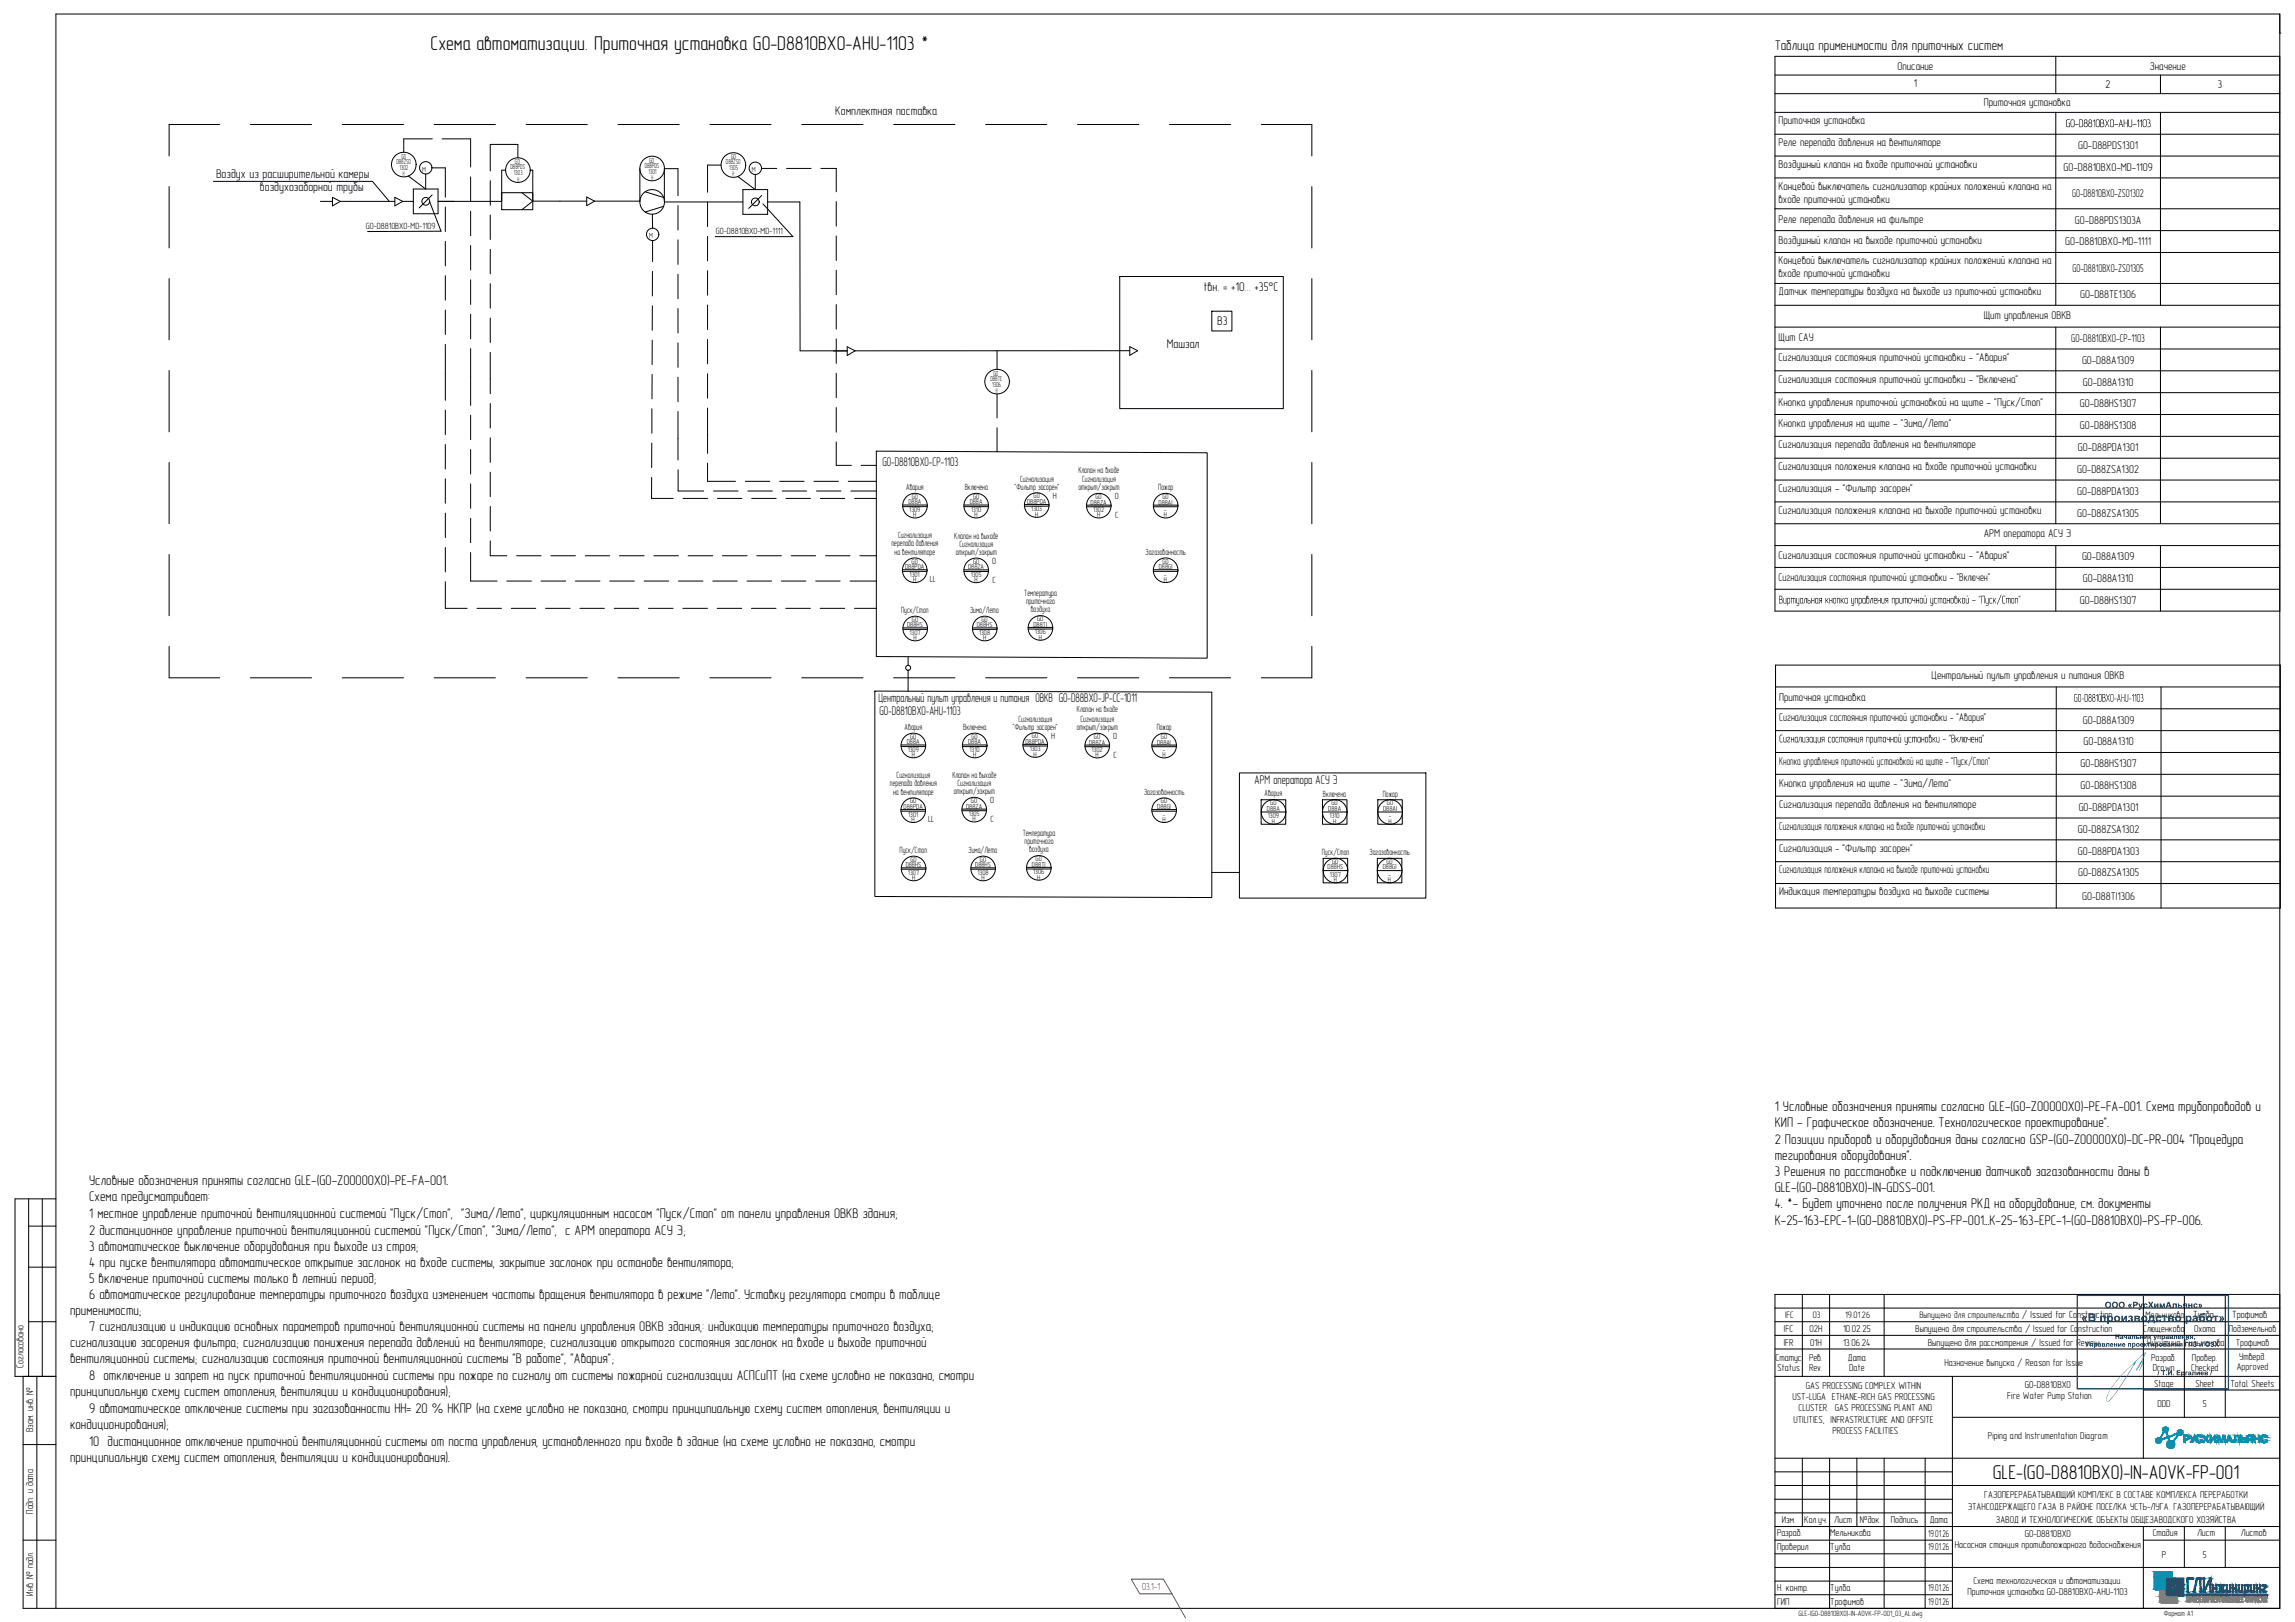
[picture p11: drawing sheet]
<svg xmlns="http://www.w3.org/2000/svg" width="841mm" height="594mm" viewBox="0 0 841 594" stroke-linecap="round" stroke-linejoin="round" font-family="sans-serif">
<defs><g id="words">
<g font-size="7.3">
<text x="157.8" y="18.5">Схема автоматизации. Приточная установка G0-D8810BX0-AHU-1103 *</text>
<text x="730.3" y="541.6">GLE-(G0-D8810BX0)-IN-AOVK-FP-001</text>
</g>
<g font-size="5.1">
<text x="650.4" y="18.4">Таблица применимости для приточных систем</text>
<text x="650.4" y="407">1 Условные обозначения приняты согласно GLE-(G0-Z00000X0)-PE-FA-001. Схема трубопроводов и</text>
<text x="650.4" y="412.9">КИП - Графическое обозначение. Технологическое проектирование&quot;.</text>
<text x="650.4" y="419">2 Позиции приборов и оборудования даны согласно GSP-(G0-Z00000X0)-DC-PR-004 &quot;Процедура</text>
<text x="650.4" y="424.8">тегирования оборудования&quot;.</text>
<text x="650.4" y="430.7">3 Решения по расстановке и подключению датчиков загазованности даны в</text>
<text x="32.7" y="434">Условные обозначения приняты согласно GLE-(G0-Z00000X0)-PE-FA-001.</text>
<text x="650.4" y="436.8">GLE-(G0-D8810BX0)-IN-GDSS-001.</text>
<text x="32.7" y="439.9">Схема предусматривает:</text>
<text x="650.4" y="442.6">4. *- Будет уточнено после получения РКД на оборудование, см. документы</text>
<text x="32.7" y="446.2">1 местное управление приточной вентиляционной системой &quot;Пуск/Стоп&quot;, &quot;Зима/Лето&quot;, циркуляционным насосом &quot;Пуск/Стоп&quot; от панели управления ОВКВ здания;</text>
<text x="650.4" y="448.7">K-25-163-EPC-1-(G0-D8810BX0)-PS-FP-001...K-25-163-EPC-1-(G0-D8810BX0)-PS-FP-006.</text>
<text x="32.7" y="452.5">2 дистанционное управление приточной вентиляционной системой &quot;Пуск/Стоп&quot;, &quot;Зима/Лето&quot;, с АРМ оператора АСУ Э;</text>
<text x="32.7" y="458.3">3 автоматическое выключение оборудования при выходе из строя;</text>
<text x="32.7" y="464.2">4 при пуске вентилятора автоматическое открытие заслонок на входе системы, закрытие заслонок при останове вентилятора;</text>
<text x="32.7" y="470">5 включение приточной системы только в летний период;</text>
<text x="32.7" y="475.8">6 автоматическое регулирование температуры приточного воздуха изменением частоты вращения вентилятора в режиме &quot;Лето&quot;. Уставку регулятора смотри в таблице</text>
<text x="25.7" y="481.6">применимости;</text>
<text x="32.7" y="487.5">7 сигнализацию и индикацию основных параметров приточной вентиляционной системы на панели управления ОВКВ здания,: индикацию температуры приточного воздуха;</text>
<text x="25.7" y="493.3">сигнализацию засорения фильтра; сигнализацию понижения перепада давлений на вентиляторе; сигнализацию открытого состояния заслонок на входе и выходе приточной</text>
<text x="25.7" y="499.2">вентиляционной системы; сигнализацию состояния приточной вентиляционной системы &quot;В работе&quot;, &quot;Авария&quot;;</text>
<text x="32.7" y="505.3">8 отключение и запрет на пуск приточной вентиляционной системы при пожаре по сигналу от системы пожарной сигнализации АСПСиПТ (на схеме условно не показано, смотри</text>
<text x="25.7" y="511.3">принципиальную схему систем отопления, вентиляции и кондиционирования);</text>
<text x="32.7" y="517.4">9 автоматическое отключение системы при загазованности НН= 20 % НКПР (на схеме условно не показано, смотри принципиальную схему систем отопления, вентиляции и</text>
<text x="25.7" y="523.5">кондиционирования);</text>
<text x="32.7" y="529.6">10 дистанционное отключение приточной вентиляционной системы от поста управления, установленного при входе в здание (на схеме условно не показано, смотри</text>
<text x="25.7" y="535.7">принципиальную схему систем отопления, вентиляции и кондиционирования).</text>
</g>
<g font-size="4.6">
<text x="306.1" y="42.1">Комплектная поставка</text>
<text x="79.2" y="65.2">Воздух из расширительной камеры</text>
<text x="95.2" y="69.9">воздухозаборной трубы</text>
<text x="441.2" y="106.6">tвн. = +10... +35°С</text>
<text x="446.1" y="119">В3</text>
<text x="427.6" y="127.4">Машзал</text>
<text x="323.4" y="170.8">G0-D8810BX0-CP-1103</text>
<text x="321.9" y="257.1">Центральный пульт управления и питания ОВКВ G0-D88BX0-JP-CC-1011</text>
<text x="322.3" y="261.8">G0-D8810BX0-AHU-1103</text>
<text x="459.7" y="287.3">АРМ оператора АСУ Э</text>
</g>
<g font-size="4.1">
<text x="695.4" y="25.5">Описание</text>
<text x="787.9" y="25.5">Значение</text>
<text x="701.3" y="31.8">1</text>
<text x="771.6" y="32.3">2</text>
<text x="812.8" y="32.3">3</text>
<text x="727" y="38.8">Приточная установка</text>
<text x="651.8" y="45.5">Приточная установка</text>
<text x="756.9" y="46.6">G0-D8810BX0</text>
<text x="774.7" y="46.6">-AHU-103</text>
<text x="651.8" y="53.5">Реле перепада давления на вентиляторе</text>
<text x="761.5" y="54.6">G0-D88PDS1301</text>
<text x="651.8" y="61.5">Воздушный клапан на входе приточной установки</text>
<text x="756.2" y="62.6">G0-D8810BX0-MD-1109</text>
<text x="651.8" y="69.5">Концевой выключатель сигнализатор крайних положений клапана на</text>
<text x="651.8" y="74.2">входе приточной установки</text>
<text x="759.4" y="72.2">G0-D8810BX0-ZSO1302</text>
<text x="651.8" y="81.5">Реле перепада давления на фильтре</text>
<text x="760.3" y="81.9">G0-D88PDS1303A</text>
<text x="651.8" y="89.5">Воздушный клапан на выходе приточной установки</text>
<text x="756.8" y="89.9">G0-D8810BX0-MD-1111</text>
<text x="651.8" y="96.8">Концевой выключатель сигнализатор крайних положений клапана на</text>
<text x="651.8" y="101.5">входе приточной установки</text>
<text x="759.5" y="99.6">G0-D8810BX0-ZSO1305</text>
<text x="651.8" y="108.1">Датчик температуры воздуха на выходе из приточной установки</text>
<text x="762.3" y="109.2">G0-D88TE1306</text>
<text x="726.9" y="116.8">Щит управления ОВКВ</text>
<text x="651.8" y="125">Щит САУ</text>
<text x="759" y="125.2">G0-D8810BX0-CP-1103</text>
<text x="651.8" y="132.1">Сигнализация состояния приточной установки - &quot;Авария&quot;</text>
<text x="763" y="133.2">G0-D88A1309</text>
<text x="651.8" y="140.1">Сигнализация состояния приточной установки - &quot;Включена&quot;</text>
<text x="763.3" y="141.2">G0-D88A1310</text>
<text x="651.8" y="148.5">Кнопка управления приточной установкой на щите - &quot;Пуск/Стоп&quot;</text>
<text x="762.2" y="149.2">G0-D88HS1307</text>
<text x="651.8" y="156.5">Кнопка управления на щите - &quot;Зима/Лето&quot;</text>
<text x="762.2" y="157.2">G0-D88HS1308</text>
<text x="651.8" y="164.1">Сигнализация перепада давления на вентиляторе</text>
<text x="761.4" y="165.2">G0-D88PDA1301</text>
<text x="651.8" y="172.1">Сигнализация положения клапана на входе приточной установки</text>
<text x="761.2" y="173.2">G0-D88ZSA1302</text>
<text x="651.8" y="180.1">Сигнализация - &quot;Фильтр засорен&quot;</text>
<text x="761.2" y="181.2">G0-D88PDA1303</text>
<text x="651.8" y="188.1">Сигнализация положения клапана на выходе приточной установки</text>
<text x="761.2" y="189.2">G0-D88ZSA1305</text>
<text x="726.9" y="196.8">АРМ оператора АСУ Э</text>
<text x="651.8" y="204.8">Сигнализация состояния приточной установки - &quot;Авария&quot;</text>
<text x="763" y="205.2">G0-D88A1309</text>
<text x="651.8" y="212.8">Сигнализация состояния приточной установки - &quot;Включен&quot;</text>
<text x="763.3" y="213.2">G0-D88A1310</text>
<text x="722.6" y="221">- &quot; Пуск</text>
<text x="731.6" y="221">/Стоп &quot;</text>
<text x="762.2" y="221.2">G0-D88HS1307</text>
<text x="707.9" y="248.6">Центральный пульт управления и питания ОВКВ</text>
<text x="652" y="256.6">Приточная установка</text>
<text x="759.9" y="257">G0-D8810BXO-AHU-103</text>
<text x="652" y="263.9">Сигнализация состояния приточной установки - &quot;Авария&quot;</text>
<text x="763.3" y="265">G0-D88A1309</text>
<text x="711.8" y="271.9">- &quot; Включена</text>
<text x="726.4" y="271.9">&quot;</text>
<text x="763.6" y="273">G0-D88A1310</text>
<text x="652" y="280.3">Кнопка управления приточной установкой на щите - &quot;Пуск/Стоп&quot;</text>
<text x="762.5" y="281">G0-D88HS1307</text>
<text x="652" y="288.3">Кнопка управления на щите - &quot;Зима/Лето&quot;</text>
<text x="762.5" y="289">G0-D88HS1308</text>
<text x="652" y="295.9">Сигнализация перепада давления на вентиляторе</text>
<text x="761.7" y="297">G0-D88PDA1301</text>
<text x="652" y="303.9">Сигнализация положения клапана на входе приточной установки</text>
<text x="761.4" y="305">G0-D88ZSA1302</text>
<text x="652" y="311.9">Сигнализация - &quot;Фильтр засорен&quot;</text>
<text x="761.4" y="313">G0-D88PDA1303</text>
<text x="652" y="319.9">Сигнализация положения клапана на выходе приточной установки</text>
<text x="761.5" y="321">G0-D88ZSA1305</text>
<text x="652" y="327.9">Индикация температуры воздуха на выходе системы</text>
<text x="763.1" y="329.5">G0-D88TI1306</text>
</g>
<g font-size="3.8">
<text x="803.7" y="482.9">Тулба</text>
<text x="818" y="482.9">Трофимов</text>
</g>
<g font-size="3.7">
<text x="653.8" y="487.9">IFC</text>
<text x="663.1" y="487.9">02H</text>
<text x="675.4" y="487.9">10.02.25</text>
<text x="701.9" y="487.9">Выпущено для строительства / Issued for Construction</text>
<text x="785.4" y="487.9">Слющенкова</text>
<text x="804" y="487.9">Охота</text>
<text x="816.8" y="487.9">Подземельнов</text>
<text x="653.7" y="492.9">IFR</text>
<text x="663.3" y="492.9">01H</text>
<text x="675.4" y="492.9">13.06.24</text>
<text x="706.5" y="492.9">Выпущено для рассмотрения / Issued for Review</text>
<text x="786.9" y="492.9">Никитина</text>
<text x="800.7" y="492.9">Гильманова</text>
<text x="819.3" y="492.9">Трофимов</text>
<text x="8.6" y="501" transform="rotate(-90 8.6 501)">Согласовано</text>
<text x="650.7" y="498.6">Статус</text>
<text x="651.3" y="502.1">Status</text>
<text x="662.9" y="498.6">Рев.</text>
<text x="662.9" y="502.1">Rev.</text>
<text x="677.2" y="498.6">Дата</text>
<text x="677.6" y="502.1">Date</text>
<text x="712.6" y="500.4">Назначение выпуска / Reason for Issue</text>
<text x="788.3" y="498.6">Разраб.</text>
<text x="788.9" y="502.1">Drawn</text>
<text x="803" y="502.1">Checked</text>
<text x="803.3" y="498.6">Провер.</text>
<text x="819.7" y="501.7">Approved</text>
<text x="820.5" y="498.2">Утверд.</text>
<text x="661.8" y="508.6">GAS PROCESSING COMPLEX WITHIN</text>
<text x="742" y="508.3">G0-D8810BX0</text>
<text x="789.4" y="507.8">Stage</text>
<text x="804.5" y="507.8">Sheet</text>
<text x="817.4" y="507.8">Total Sheets</text>
<text x="656.9" y="512.8">UST-LUGA ETHANE-RICH GAS PROCESSING</text>
<text x="735.6" y="512.5">Fire Water Pump Station</text>
<text x="790.6" y="515.3">DDD</text>
<text x="807.3" y="515.3">5</text>
<text x="657.3" y="521.1">UTILITIES, INFRASTRUCTURE AND OFFSITE</text>
<text x="659.1" y="516.9">CLUSTER. GAS PROCESSING PLANT AND</text>
<text x="12.1" y="524.5" transform="rotate(-90 12.1 524.5)">Взам. инв. №</text>
<text x="671.5" y="525.2">PROCESS FACILITIES</text>
<text x="728.5" y="527.1">Piping and Instrumentation Diagram</text>
<text x="727.1" y="548.7">ГАЗОПЕРЕРАБАТЫВАЮЩИЙ КОМПЛЕКС В СОСТАВЕ КОМПЛЕКСА ПЕРЕРАБОТКИ</text>
<text x="12.1" y="554.5" transform="rotate(-90 12.1 554.5)">Подп. и дата</text>
<text x="652.9" y="557.8">Изм.</text>
<text x="661.2" y="557.8">Кол.уч.</text>
<text x="672.2" y="557.8">Лист</text>
<text x="681.6" y="557.8">№док.</text>
<text x="692.9" y="557.8">Подпись</text>
<text x="707.2" y="557.8">Дата</text>
<text x="721.1" y="553.2">ЭТАНСОДЕРЖАЩЕГО ГАЗА В РАЙОНЕ ПОСЕЛКА УСТЬ-ЛУГА. ГАЗОПЕРЕРАБАТЫВАЮЩИЙ</text>
<text x="731.4" y="557.7">ЗАВОД И ТЕХНОЛОГИЧЕСКИЕ ОБЪЕКТЫ ОБЩЕЗАВОДСКОГО ХОЗЯЙСТВА</text>
<text x="651.2" y="562.8">Разраб.</text>
<text x="670.7" y="562.8">Мельникова</text>
<text x="706.5" y="562.8">19.01.26</text>
<text x="742" y="563">G0-D8810BX0</text>
<text x="788.9" y="562.8">Стадия</text>
<text x="805.1" y="562.8">Лист</text>
<text x="821.2" y="562.8">Листов</text>
<text x="651.2" y="567.7">Проверил</text>
<text x="670.7" y="567.7">Тулба</text>
<text x="706.5" y="567.8">19.01.26</text>
<text x="716.4" y="567.2">Насосная станция противопожарного водоснабжения</text>
<text x="792.2" y="570.7">Р</text>
<text x="807.3" y="570.7">5</text>
<text x="723.2" y="580.1">Схема технологическая и автоматизации.</text>
<text x="12.1" y="584.5" transform="rotate(-90 12.1 584.5)">Инв. № подл.</text>
<text x="651.2" y="582.7">Н. контр.</text>
<text x="651.2" y="587.7">ГИП</text>
<text x="670.7" y="587.7">Трофимов</text>
<text x="670.7" y="582.7">Тулба</text>
<text x="706.5" y="582.9">19.01.26</text>
<text x="706.5" y="587.9">19.01.26</text>
<text x="721" y="584.3">Приточная установка G0-D8810BX0-AHU-1103</text>
</g>
<text font-size="3.7" fill="#f00" x="418.6" y="582.2">03.1-1</text>
<text font-size="3.5" x="786.3" y="482.9">Мельникова</text>
<g font-size="3.4">
<text x="654.1" y="482.9">IFC</text>
<text x="664.3" y="482.9">03</text>
<text x="676.2" y="482.9">19.01.26</text>
<text x="703.4" y="482.9">Выпущено для строительства / Issued for Construction</text>
</g>
<g font-size="3.3">
<text x="134.1" y="84">G0-D8810BX0-MD-1109</text>
<text x="262.4" y="85.9">G0-D8810BX0-MD-1111</text>
<text x="395.2" y="173.1">Клапан на входе</text>
<text x="332.1" y="179.5">Авария</text>
<text x="353.6" y="179.6">Включена</text>
<text x="371.8" y="179.6">&quot;Фильтр засорен&quot;</text>
<text x="373.8" y="176.6">Сигнализация</text>
<text x="395.2" y="179.5">открыт/закрыт</text>
<text x="396.5" y="176.5">Сигнализация</text>
<text x="424.5" y="179.5">Пожар</text>
<text x="385.8" y="182.7">H</text>
<text x="408.5" y="182.9">O</text>
<text x="408.6" y="189.7">C</text>
<text x="329.1" y="196.9">Cигнализация</text>
<text x="349.7" y="197.4">Клапан на выходе</text>
<text x="326.7" y="200.1">перепада давления</text>
<text x="327.8" y="203.3">на вентиляторе</text>
<text x="350.3" y="203.2">открыт/закрыт</text>
<text x="351.6" y="200.2">Сигнализация</text>
<text x="419.8" y="203.2">Загазованность</text>
<text x="363.6" y="206.6">O</text>
<text x="340.7" y="213.3">LL</text>
<text x="363.7" y="213.4">C</text>
<text x="375.4" y="218.3">Температура</text>
<text x="376" y="221.2">приточного</text>
<text x="330.2" y="224.6">Пуск/Стоп</text>
<text x="355.5" y="224.6">Зима/Лето</text>
<text x="377.7" y="224.1">воздуха</text>
<text x="394.6" y="261">Клапан на входе</text>
<text x="331.5" y="267.3">Авария</text>
<text x="353" y="267.5">Включена</text>
<text x="371.2" y="267.5">&quot;Фильтр засорен&quot;</text>
<text x="373.2" y="264.5">Сигнализация</text>
<text x="394.6" y="267.4">открыт/закрыт</text>
<text x="395.9" y="264.3">Сигнализация</text>
<text x="423.9" y="267.4">Пожар</text>
<text x="385.2" y="270.6">H</text>
<text x="408" y="270.8">O</text>
<text x="408.1" y="277.6">C</text>
<text x="326.1" y="287.9">перепада давления</text>
<text x="328.5" y="284.8">Cигнализация</text>
<text x="349" y="285">Клапан на выходе</text>
<text x="350.9" y="287.8">Сигнализация</text>
<text x="327.3" y="291.1">на вентиляторе</text>
<text x="349.5" y="290.8">открыт/закрыт</text>
<text x="419.3" y="291.1">Загазованность</text>
<text x="463.4" y="291.7">Авария</text>
<text x="484.8" y="291.9">Включена</text>
<text x="506.7" y="291.8">Пожар</text>
<text x="362.9" y="294.2">O</text>
<text x="340.1" y="301.2">LL</text>
<text x="363" y="301">C</text>
<text x="374.8" y="306.2">Температура</text>
<text x="375.5" y="309.1">приточного</text>
<text x="377.2" y="312">воздуха</text>
<text x="329.6" y="312.5">Пуск/Стоп</text>
<text x="355" y="312.5">Зима/Лето</text>
<text x="484.4" y="313.2">Пуск/Стоп</text>
<text x="501.9" y="313.1">Загазованность</text>
</g>
<g font-size="2.8">
<text x="659.1" y="592">GLE-(G0-D8810BX0)-IN-AOVK-FP-001_03_AL.dwg</text>
<text x="792.9" y="592">Формат А1</text>
</g>
<g font-size="2.6">
<text x="147.1" y="58.1">G0</text>
<text x="237.9" y="59.5">G0</text>
<text x="267.9" y="58.2">G0</text>
<text x="145.2" y="60">D88ZSO</text>
<text x="146.4" y="62.2">1302</text>
<text x="147.7" y="64.4">H</text>
<text x="154.7" y="62.9">М</text>
<text x="187.1" y="62.1">D88PDS</text>
<text x="188.3" y="64.3">1303</text>
<text x="188.7" y="60.2">G0</text>
<text x="236.3" y="61.5">D88PDS</text>
<text x="237.7" y="63.7">1301</text>
<text x="238.8" y="65.9">H</text>
<text x="266" y="60.2">D88ZSO</text>
<text x="267.3" y="62.4">1305</text>
<text x="268.5" y="64.6">H</text>
<text x="275.5" y="63.1">М</text>
<text x="189.6" y="66.5">H</text>
<text x="237.9" y="87.3">М</text>
<text x="364" y="137.6">G0</text>
<text x="362.9" y="139.5">D88TE</text>
<text x="363.6" y="141.7">1306</text>
<text x="364.9" y="143.9">H</text>
<text x="332.9" y="184.8">D88A</text>
<text x="334.1" y="182.7">G0</text>
<text x="355.3" y="184.8">D88A</text>
<text x="356.6" y="182.7">G0</text>
<text x="376.4" y="184.6">D88PDA</text>
<text x="378.8" y="182.5">G0</text>
<text x="399.7" y="184.8">D88ZA</text>
<text x="401.4" y="182.8">G0</text>
<text x="424.6" y="184.8">D88AI</text>
<text x="426" y="182.8">G0</text>
<text x="333.2" y="187.5">1309</text>
<text x="334.7" y="189.5">H</text>
<text x="355.9" y="187.5">1310</text>
<text x="357.1" y="189.5">H</text>
<text x="377.9" y="187.3">1303</text>
<text x="379.3" y="189.3">H</text>
<text x="400.6" y="187.6">1302</text>
<text x="402" y="189.5">H</text>
<text x="426.6" y="189.5">H</text>
<text x="426.7" y="187.6">-</text>
<text x="331.7" y="208.5">D88PDA</text>
<text x="334.1" y="206.4">G0</text>
<text x="354.8" y="208.5">D88ZA</text>
<text x="356.6" y="206.4">G0</text>
<text x="424.6" y="208.5">D88GI</text>
<text x="426" y="206.4">G0</text>
<text x="333.3" y="211.2">1301</text>
<text x="334.6" y="213.2">H</text>
<text x="355.7" y="211.3">1305</text>
<text x="357.1" y="213.2">H</text>
<text x="426.6" y="213.2">H</text>
<text x="426.7" y="211.2">-</text>
<text x="334.2" y="227.7">G0</text>
<text x="359.7" y="227.7">G0</text>
<text x="380.1" y="227.6">G0</text>
<text x="332.4" y="229.8">D88HS</text>
<text x="333.3" y="232.5">1307</text>
<text x="358" y="229.8">D88HS</text>
<text x="358.8" y="232.5">1308</text>
<text x="378.7" y="229.6">D88TI</text>
<text x="379.2" y="232.3">1306</text>
<text x="334.8" y="234.5">H</text>
<text x="360.3" y="234.5">H</text>
<text x="380.7" y="234.3">H</text>
<text x="332.3" y="272.6">D88A</text>
<text x="332.7" y="275.4">1309</text>
<text x="333.5" y="270.6">G0</text>
<text x="354.8" y="272.6">D88A</text>
<text x="355.3" y="275.4">1310</text>
<text x="356" y="270.6">G0</text>
<text x="375.8" y="272.5">D88PDA</text>
<text x="377.4" y="275.2">1303</text>
<text x="378.2" y="270.4">G0</text>
<text x="399.1" y="272.7">D88ZA</text>
<text x="400" y="275.4">1302</text>
<text x="400.9" y="270.6">G0</text>
<text x="424" y="272.7">D88AI</text>
<text x="425.4" y="270.6">G0</text>
<text x="426.1" y="275.4">-</text>
<text x="334.1" y="277.4">H</text>
<text x="356.6" y="277.4">H</text>
<text x="378.8" y="277.2">H</text>
<text x="401.5" y="277.4">H</text>
<text x="426" y="277.4">H</text>
<text x="331.1" y="296.3">D88PDA</text>
<text x="332.8" y="299.1">1301</text>
<text x="333.5" y="294.3">G0</text>
<text x="354" y="296.1">D88ZA</text>
<text x="355" y="298.9">1305</text>
<text x="355.8" y="294.1">G0</text>
<text x="424.1" y="296.3">D88GI</text>
<text x="425.4" y="294.3">G0</text>
<text x="426.1" y="299.1">-</text>
<text x="464.3" y="296.9">D88A</text>
<text x="464.6" y="299.7">1309</text>
<text x="465.5" y="294.9">G0</text>
<text x="486.7" y="296.9">D88A</text>
<text x="487.3" y="299.7">1310</text>
<text x="487.9" y="294.9">G0</text>
<text x="506.9" y="296.9">D88AI</text>
<text x="508.3" y="294.9">G0</text>
<text x="509" y="299.7">-</text>
<text x="334.1" y="301">H</text>
<text x="356.4" y="300.9">H</text>
<text x="426" y="301">H</text>
<text x="466.1" y="301.7">H</text>
<text x="488.5" y="301.7">H</text>
<text x="508.8" y="301.7">H</text>
<text x="331.9" y="317.6">D88HS</text>
<text x="333.6" y="315.6">G0</text>
<text x="357.4" y="317.6">D88HS</text>
<text x="359.1" y="315.6">G0</text>
<text x="378.2" y="317.5">D88TI</text>
<text x="379.5" y="315.4">G0</text>
<text x="488.2" y="316.4">G0</text>
<text x="508.1" y="316.4">G0</text>
<text x="332.7" y="320.4">1307</text>
<text x="334.2" y="322.4">H</text>
<text x="358.2" y="320.4">1308</text>
<text x="359.7" y="322.4">H</text>
<text x="378.6" y="320.2">1306</text>
<text x="380.1" y="322.2">H</text>
<text x="486.5" y="318.4">D88HS</text>
<text x="487.3" y="321.2">1307</text>
<text x="488.8" y="323.1">H</text>
<text x="506.7" y="318.4">D88GI</text>
<text x="508.6" y="323.1">H</text>
<text x="508.8" y="321.2">-</text>
</g>
</g></defs>
<!-- layer: 0.3 -->
<g fill="none" stroke="#000" stroke-width=".37">
<path d="M117.4 73.8h4.4M124.7 73.8h20M147.6 73.8h3.9M151.5 69.2h9v9.1h-9zM160.5 73.8h23.4M205.2 73.7h9.8M217.9 73.7h16.6M243.5 74h28.7M272.2 69.4h9.1v9.1h-9.1zM281.3 74h11.8l.1 54.5h17.3M414 128.5h-100.7"/>
<circle cx="148" cy="60.3" r="4.5"/>
<circle cx="156" cy="61.5" r="2.27"/>
<circle cx="189.8" cy="62.3" r="4.5"/>
<circle cx="239" cy="61.7" r="4.5"/>
<circle cx="268.8" cy="60.4" r="4.5"/>
<circle cx="276.8" cy="61.6" r="2.27"/>
<circle cx="239.2" cy="85.8" r="2.27"/>
<circle cx="365.4" cy="139.8" r="4.5"/>
</g>
<path d="M243.5 61.7v12.3" fill="none" stroke="#000" stroke-width=".37"/>
<path d="M156 63.7v5.5l-6.4-4.8M185.3 62.3h-1.4v11.5M194.3 62.3h.9v11.4M234.5 61.7v12M239.1 78.5v5.1M276.8 63.9v5.5l-6.4-4.7M410.3 101.3h60v48.4h-60zM365.4 128.5v6.8" fill="none" stroke="#000" stroke-width=".37"/>
<!-- layer: 0 -->
<g fill="none" stroke="#000" stroke-width=".37">
<path d="M835.4 12.1h.1M80.5 45.6h-18.5v11.5M91.7 45.6h22.5M125.4 45.6h22.5M159.1 45.6h22.4M192.8 45.6h22.4M226.4 45.6h22.5M260.1 45.6h22.5M293.8 45.6h22.5M327.5 45.6h22.4M361.2 45.6h22.4M394.8 45.6h22.5"/>
<path d="M428.5 45.6h22.5M462.2 45.6h18.5v11.5M62 68.3v22.5M78.2 66.4h58.3l6.2 7.4M121.8 72.3l2.9 1.5-2.9 1.6zM144.7 72.3l2.9 1.5-2.9 1.6zM158.4 71.4l-4.8 4.8M183.9 70.6h11.3v6.2h-11.3zM191.3 70.6l3.9 3.1M195.2 73.7h10M195.2 73.7l-3.9 3.1M215 72.2l2.9 1.5-2.9 1.6z"/>
<path d="M236.4 70.2l6.8 2.1M243.2 75.6l-6.8 2.1M279.1 71.6l-4.7 4.7M480.7 68.3v22.5M62 102v22.5M480.7 102v22.5M62 135.7v22.5M310.5 127l2.9 1.5-2.9 1.7zM414 127l2.9 1.5-2.9 1.6zM480.7 135.7v22.5M62 169.4v22.4M480.7 169.4v22.4"/>
<path d="M62 203.1v22.4M480.7 203.1v22.4M62 236.7v11.6h18.5M480.7 236.7v11.6h-18.5M91.7 248.3h22.5M125.4 248.3h22.5M159.1 248.3h22.4M192.8 248.3h22.4M226.4 248.3h22.5M260.1 248.3h22.5M293.8 248.3h22.5M327.5 248.3h22.4"/>
<path d="M361.2 248.3h22.4M394.8 248.3h22.5M428.5 248.3h22.5M10.5 439.1v65M15.5 439.1v65M20.5 439.1h-15v65h15M10.5 449.1h10M10.5 464.1h10M650.5 479.1h184.9M660.5 474.1v30M670.5 474.1v30M690.5 474.1v30"/>
<path d="M785.5 474.1v60M800.5 474.1v45M815.5 474.1v45M835.4 474.1h-184.9v115M10.5 484.1h10M650.5 484.1h184.9M650.5 494.1h184.9M650.5 489.1h184.9M8.5 504.1v85h826.9v-584h-814.9v584M13.5 504.1v85M650.5 504.1h184.9M715.5 519.1h119.9"/>
<path d="M715.5 504.1v85M785.5 509.1h49.9M8.5 529.1h12M650.5 539.1h65M650.5 534.1h184.9M660.5 534.1v25M670.5 534.1v55M680.5 534.1v25M690.5 534.1v55M705.5 534.1v55M650.5 554.1h65M650.5 549.1h65"/>
<path d="M650.5 544.1h184.9M650.5 559.1h184.9M785.5 559.1v30M800.5 559.1v15M815.5 559.1v15M8.5 564.1h12M650.5 564.1h65M650.5 574.1h184.9M650.5 569.1h65M650.5 579.1h65M785.5 564.1h49.9M650.5 584.1h65"/>
<circle cx="156" cy="73.7" r="1.42"/>
<circle cx="239" cy="73.9" r="4.5"/>
<circle cx="276.8" cy="73.9" r="1.42"/>
</g>
<path d="M157.4 73.8l4.2 10.9-26.9 .1M279.6 74.6l11 12.1h-28.5" fill="none" stroke="#000" stroke-width=".37"/>
<g fill="none" stroke="#000" stroke-width=".37">
<path d="M158.4 50.9h-10.4v4.9M162 50.9h10.5v10.3M189.8 57.8v-4.9h-10.1v9.7M158.2 61.5h5v10.7M163.2 75.8v9M172.5 64.8v9M172.5 77.4v8.9M179.7 66.2v9M179.7 78.8v8.9M243.5 61.8h5v9.9M248.5 75.3v9M259.3 74v9"/>
<path d="M264.2 60.5h-4.9v9.9M279 61.7h5.6M288.2 61.7h9M300.8 61.7h5.7v8.5M306.5 73.8v9M163.2 88.4v9M172.5 89.9v9M179.7 91.3v9M239.1 99.4v9M239.1 88.1v7.7M248.5 87.9v8.9M259.3 86.6v9"/>
<path d="M259.3 99.2v8.9M306.5 86.4v9M306.5 99v9M163.2 101v9M163.2 113.6v8.9M172.5 102.5v9M172.5 115.1v9M179.7 103.9v9M179.7 116.5v8.9M239.1 112l-.1 9M248.5 100.4v9M248.5 113v9"/>
<path d="M259.3 111.7v9M306.5 111.6v8.9M163.2 126.1v20.5M172.5 127.6v20.9M179.7 129v15.2M239 137.1l-.1 9M239 124.6v8.9M248.5 125.6v8.9M248.5 138.1v9M259.3 124.3v9M259.3 136.9v9M306.5 124.1v9"/>
<path d="M306.5 136.7v9M163.2 150.2v9M172.5 152.1v9M179.7 147.8v9M238.9 149.7v9M248.5 150.7v17.8M259.3 149.5v16.5M306.5 149.3v9M365.4 144.3v8.8M365.4 156.7v8.8M163.2 162.8v9M163.2 175.4v8.9"/>
<path d="M172.5 164.6v9M172.5 177.2v9M179.7 160.4v8.9M179.7 172.9v9M238.8 174.9v7.7h7.9M238.8 162.3v9M248.5 172.1v7.7h9.4M259.3 169.6v6.7h10.2M261.5 179.8h9M273.1 176.3h9M274.1 179.8h8.9M285.7 176.3h9"/>
<path d="M286.6 179.8h9M298.3 176.3h9M299.2 179.8h9M306.5 161.9v8.5h5.5M310.9 176.3h10.2M311.8 179.8h9.3M315.6 170.4h5.5M163.2 187.9v9M172.5 189.8v9M179.7 185.5v9M179.7 198.1v5.5h6M250.3 182.6h9"/>
<path d="M262.9 182.6h9M275.5 182.6h8.9M288 182.6h9M300.6 182.6h9M313.2 182.6h7.9M163.2 200.5v9M163.2 213.1v9.7h8M172.5 202.4v10.4h9.7M185.7 212.8h9M189.3 203.6h9M198.3 212.8h9M201.9 203.6h9"/>
<path d="M210.9 212.8h9M214.5 203.6h8.9M223.4 212.8h9.1M227 203.6h9.1M236.1 212.8h8.9M239.6 203.6h9M248.6 212.8h9M252.2 203.6h9M261.2 212.8h9M264.8 203.6h9M273.8 212.8h8.9M277.3 203.6h9"/>
<path d="M286.3 212.8h9M289.9 203.6h9M298.9 212.8h9M302.5 203.6h9M311.5 212.8h9.6M315.1 203.6h6M174.8 222.8h9M187.4 222.8h8.9M199.9 222.8h9M212.5 222.8h9M225.1 222.8h9M237.7 222.8h9"/>
<path d="M250.2 222.8h9M262.8 222.8h9M275.4 222.8h9M288 222.8h9M300.6 222.8h8.9M313.1 222.8h8"/>
</g>
<path d="M321.1 165.2l121.3 .6v75.3l-121.3-.6zM320.6 253.1l123.5 .4v75.2l-123.5-.3zM454.2 283.1h68.3v45.8h-68.3z" fill="none" stroke="#000" stroke-width=".37"/>
<g fill="none" stroke="#000" stroke-width=".37">
<path d="M330.8 185h9M330.8 185.6h9M353.2 185h9M353.2 185.6h9M375.4 184.8h9M375.4 185.4h9M398.1 185h9M398.1 185.6h9M422.7 185h8.9M422.7 185.6h8.9M330.7 208.7h9M330.7 209.3h9"/>
<path d="M353.2 208.7h9M353.2 209.3h9M422.7 208.7h8.9M422.7 209.3h8.9M330.9 230h9M330.9 230.5h9M356.4 230h8.9M356.4 230.5h8.9M376.8 229.8h8.9M376.8 230.4h8.9M330.2 272.9h9M330.2 273.4h9"/>
<path d="M352.7 272.9h9M352.7 273.4h9M374.9 272.6h8.9M374.9 273.2h8.9M397.6 273.5h9M397.6 272.9h9M422.1 273.5h9M422.1 272.9h9M330.2 296.5h8.9M330.2 297.1h8.9M352.5 296.3h9M352.5 296.9h9"/>
<path d="M422.1 296.5h9M422.1 297.1h9M330.3 317.9h9M330.3 318.4h9M355.8 317.9h9M355.8 318.4h9M376.2 317.7h8.9M376.2 318.3h8.9"/>
</g>
<g fill="none" stroke="#000" stroke-width=".37">
<path d="M462.2 292.9h9v9h-9zM462.2 297.4h9M484.6 292.9h9v9h-9zM484.6 297.4h9M504.9 292.9h9v9h-9zM504.9 297.4h9M484.9 314.4h9v9h-9zM484.9 318.9h9M504.7 314.4h9v9h-9zM504.7 318.9h9"/>
<circle cx="335.3" cy="185.2" r="4.5"/>
<circle cx="357.7" cy="185.2" r="4.5"/>
<circle cx="379.9" cy="185" r="4.5"/>
<circle cx="402.7" cy="185.2" r="4.5"/>
<circle cx="427.2" cy="185.2" r="4.5"/>
<circle cx="335.2" cy="208.9" r="4.5"/>
<circle cx="357.7" cy="208.9" r="4.5"/>
<circle cx="427.2" cy="208.9" r="4.5"/>
<circle cx="335.4" cy="230.2" r="4.5"/>
<circle cx="360.9" cy="230.2" r="4.5"/>
<circle cx="381.3" cy="230" r="4.5"/>
<circle cx="334.7" cy="273" r="4.5"/>
<circle cx="357.2" cy="273" r="4.5"/>
<circle cx="379.4" cy="272.9" r="4.5"/>
<circle cx="402.1" cy="273.1" r="4.5"/>
<circle cx="426.6" cy="273.1" r="4.5"/>
<circle cx="334.7" cy="296.7" r="4.5"/>
<circle cx="357" cy="296.5" r="4.5"/>
<circle cx="426.6" cy="296.7" r="4.5"/>
<circle cx="466.7" cy="297.4" r="4.5"/>
<circle cx="489.1" cy="297.4" r="4.5"/>
<circle cx="509.4" cy="297.4" r="4.5"/>
<circle cx="334.8" cy="318.1" r="4.5"/>
<circle cx="360.3" cy="318.1" r="4.5"/>
<circle cx="380.7" cy="317.9" r="4.5"/>
<circle cx="489.4" cy="318.8" r="4.5"/>
<circle cx="509.2" cy="318.8" r="4.5"/>
</g>
<g fill="none" stroke="#000" stroke-width=".37">
<path d="M332.8 245.5v7.7M332.8 240.5v3.2M444.1 319.5h9.9"/>
<circle cx="332.8" cy="244.6" r=".91"/>
</g>
<path d="M444.1 114h7.3v7.2h-7.3z" fill="none" stroke="#000" stroke-width=".37"/>
<g fill="#000">
<path d="M767 44.4l.8-.6-.1 2.8-.1-2.5-.5 .4zM771.4 43.8h.2l.6 1.1 .8-1.2-.7 1.4 .7 1.4-.8-1.1-.8 1.1 .7-1.4zM781.5 45.5l1.4 .1zM783.1 44.4l.8-.6-.1 2.8-.1-2.5zM784.1 44.4l.8-.6v2.8l-.2-2.5zM786.9 43.7h.7l.4 .5-.2 .8 .3 .4v.8l-.4 .3h-.8l1-.5v-.6l-.6-.3 .5-.4v-.5l-.9-.2zM656.3 219l1.6 .2v1.8l-.2-1.8h-.5l-.1 1.8v-1.8h-.6l-.2 1.8zM663.8 219.1l.2-.1v.9h.7l.2-.9v2l-.2-.9h-.7l-.2 .9zM669 219l.2 1 .9-1-.6 .9 .5 1.1-.6-1-.4 1zM670.4 219l.2 .9h.7l.1-.9v2l-.1-.9h-.7l-.2 .9zM674.5 219.1l.3-.1v1l.8-1-.6 .9 .6 1.1-.7-1-.3 1zM688.1 219l.2 .9h.7l.1-.9v2l-.1-.9h-.7l-.2 .9z"/>
<path d="M697.4 219l1.6 .1 .1 1.9-.3-1.8h-.5l-.1 1.8v-1.8h-.6l-.2 1.8zM700.7 219.1l.3-.1v.9h.7l.1-.9v2l-.1-.9-.9-.1zM702.1 219l.3 .1v.8h.7l.1-.9v2l-.1-.9h-.7v.8l-.3 .1zM710.1 219l1.6 .2 .1 1.8-.3-1.8h-.5l-.1 1.8v-1.8h-.6l-.2 1.8zM713.4 219l.2 .9h.7v-.8l.2-.1v2l-.2-.9h-.7l-.2 .9zM717.6 219.1l.2-.1v1l.9-1-.6 .9 .6 1.1-.7-1-.4 1zM653.5 219l.4 1.8h.5v-1.7l.2-.1v2l-1-.1zM658.2 219l.3 .1 .1 1.7h.6l.1-1.8v2.5l-.2 .3-.8-.1 .8-.1 .1-.6h-.7l-.3-.3zM661.4 219l.7 .1-.1 1.9-.1-1.8h-.4l-.5 1.8zM673.2 219l1 .2v1.8l-.2-1.8h-.6l-.2 1.8zM678.3 219l.3 .1 .1 1.7h.6l.2-1.8v2.5l-.3 .3h-.8l.8-.2 .1-.6h-.7l-.3-.3zM679.7 219l1.1 .1v1.9l-.2-1.8h-.7l-.2 1.8z"/>
<path d="M685.7 219h.7l-.1 2-.1-1.8h-.4l-.3 1.8h-.2zM689.5 219l.2 1.7 .7 .1 .1-1.8v2l-1-.2zM693.3 219l1 .2 .1 1.8-.3-1.8h-.6l-.2 1.8zM696 219l.4 1.8h.6l.1-1.8v2h-.8l-.3-.3zM707.3 219l.4 1.8h.5v-1.7h.2v2.4l-.3 .3h-.7l.8-.2v-.6l-.9-.3zM708.9 219h.9l-.9 .3v1.4l.9 .1-.1 .2-1-.2zM771.9 254.2l.6 1.2 .6-1.1-.6 1.3 .5 1.4-.5-1.2-.7 1.1 .6-1.3zM774.7 255.9l1 .1zM777.4 254.2l.1 1.2h.9l.1-1.2v2.8l-.1-1.4h-.9l-.1 1.4zM778.8 254.2l.1 2.2 .3 .4 .5-.2 .2-2.4v2.4l-.4 .4-.7-.4zM780.1 255.9l1 .1zM781.8 254.2l.1 2.8-.2-2.5-.4 .4z"/>
<path d="M782.7 254.2v2.8v-2.5l-.5 .4zM784.5 254.2l.7 .1 .2 .4-.2 .8 .3 .9-.5 .6-.5-.1 .7-.3v-.8l-.4-.3 .3-.2 .1-.6zM652.4 269.2h.8l-.8 .4v1.9l.8 .2v.2h-.7l-.4-.5zM653.5 270l.3 1.7h.6v-1.7h.2v1.9l-1-.1zM655 270.1l.7-.2 .3 .2v.5l-.9 .9 .1 .2 .8-.2-.2 .4h-.6l-.3-.2 .1-.4 .8-.9-.1-.3-.7 .2zM656.3 269.9l.2 .9h.7l.2-.9v2l-.2-.9h-.7l-.2 .9zM659.5 269.9h.7l-.1 2-.1-1.8h-.4l-.5 1.8zM660.5 269.9l.3 1.8h.6l.1-1.8v2l-1-.1zM662 270.1l.6-.2 .3 .3v1.4l-.3 .3-.8-.3h.8l.1-.4-.5-.3 .4-.2 .1-.4-.5-.2-.2 .2zM664.5 269.9l.3 1.8h.6l.2-1.8 .2 2.4-.2-.4-1-.1zM666.1 269.9l.3 1.8h.6l.2-1.8v2l-1-.1zM670 270l1-.1-.9 .3v1.4l.8 .1v.2l-1-.2z"/>
<path d="M672.8 270h1l-1 .3 .1 1.3 .8 .1v.2l-1-.1zM674.1 269.9l1.5 .1v1.9l-.2-1.8h-.4l-.1 1.8-.1-1.8h-.6l-.1 1.8zM678.8 269.9l.1 .9h.8l.1-.9v2l-.1-.9h-.8l-.1 .9zM680.2 269.9l.2 1.8h.7l.1-1.8v2l-1-.2zM683.9 270l1.1 .1v1.8l-.3-1.8h-.6l-.2 1.8zM686.7 269.9l.3 1.8h.6l.2-1.8-.1 2-.9-.1zM688.1 269.9l1.5 .1 .1 1.9-.3-1.8h-.4v1.8l-.2-1.8h-.5v1.8l-.2-.1zM691.4 269.9l.3 .9h.6l.2-.9-.1 2-.1-.9-.9-.2zM692.8 269.9l.2 .9h.7l.2-.8-.1 1.9-.1-.9h-.7v.9l-.2-.1zM698 270l.3 1.7h.6v-1.7h.2v2.3l-.3 .4-.7-.1 .7-.1 .1-.6-.9-.2zM699.5 270l.9-.1-.8 .3v1.4l.8 .1v.2h-.8l-.2-.2zM700.8 269.9l1.5 .1 .1 1.9-.3-1.8h-.4l-.1 1.8-.1-1.8h-.5v1.7h-.3z"/>
<path d="M704.1 269.9l.2 .9h.7l.1-.9v2l-.1-.9h-.7l-.2 .9zM708.2 270l.2 .9 .9-.9-.6 .8 .6 1.1-.7-1-.4 1zM709.6 269.9l.3 1.8h.6l.2-1.8-.1 2-.9-.1zM721 269.9l.3 .9h.6l.2-.9-.1 2-.1-.9-.8-.1zM723.8 270l.1 .8h.8v-.8h.2v1.9l-.2-.1v-.8h-.8l-.1 .9z"/>
<path d="M768.1 44l.9-.3 .5 .5v1.9l-.4 .4-1-.2zM768.4 44l-.2 2 .7 .4 .3-.3v-1.9l-.2-.2z"/>
<path d="M769.9 44v1l.7-.1 .2-.8zM769.9 45.1v1.3l.8-.1 .2-.3-.1-.7zM769.7 43.8l.9-.1 .4 .4-.2 1 .3 .3v.8l-.4 .3h-1z"/>
<path d="M773.3 44l.9-.3 .4 .4 .1 2-.4 .4h-.7l-.3-.3zM773.6 44l-.1 2.1 .6 .3 .3-.3v-1.9l-.2-.2z"/>
<path d="M785.3 44l.9-.3 .4 .5v1.9l-.3 .4-1-.2zM785.6 44l-.2 2 .7 .4 .3-.3v-1.9l-.2-.2z"/>
<path d="M652.1 218.4v1l.7-.1 .1-.8zM652.1 219.6v1.2l.8-.1 .1-.9zM652 218.2h.7l.4 .3-.2 1 .3 1-.3 .5h-.9z"/>
<path d="M684.1 218.5v.5l.3-.3zM684.2 219.2l-.1 1.5 .6 .1 .1-1.5zM684 218.3l.4-.1 .3 .4a.28 .28 0 0 0-.2 .4 .28 .28 0 0 0 .4 .1l.1 1.7-.9 .2-.2-.3z"/>
<path d="M686.9 219.2v.7h.7l-.1-.7zM686.8 219.1l.7-.1 .3 .3-.1 .8h-.8v.6l.8 .1v.2h-.8l-.2-.3z"/>
<path d="M705.2 218.2l.5 .2h-.4zM704.9 219l.2 1.7 .7 .1 .2-1.8v2l-1.1-.2z"/>
<path d="M716.5 218.4l-.1 .6 .3-.3zM716.5 219.2l-.1 1.5 .6 .1 .1-1.5zM716.3 218.3l.5-.1 .2 .5-.3 .3 .6 .3v1.5l-.3 .2-.8-.2z"/>
<path d="M720.7 218.2l.5 .2zM720.4 219l.3 1.8h.6v-1.7l.2-.1-.1 2-1-.2z"/>
<path d="M655.1 219.2v1.6h.6l.1-1.5zM654.9 219l1.1 .2v1.6l-.9 .2-.1 .8z"/>
<path d="M659.9 219.2l-.1 1.5 .6 .1 .2-1.6zM659.7 219.1l1-.1 .2 2-1.2-.2z"/>
<path d="M662.6 220.1v.7h.6l.1-.7zM662.4 219l.2 .9 .9 .2-.2 .9h-.9z"/>
<path d="M665.4 219.2v1.5l.5 .1 .2-1.6zM665.3 219.1l1-.1 .2 2-1.2-.1z"/>
<path d="M666.7 219.1l1-.1-.1 2-.1-.9h-.3l-.6 .9 .4-.9-.4-.3zM666.8 219.2v.7h.7v-.7z"/>
<path d="M671.8 219.2l.8-.2 .2 .2v1.6l-.2 .2-.8-.2zM672 219.2v1.5l.5 .1 .2-1.5z"/>
<path d="M676.2 219.2l-.1 1.4 .6 .2 .2-1.6zM676 219.1l1-.1 .2 2-1.2-.1z"/>
<path d="M681.3 219.2v1.6h.6l.1-1.5zM681.1 219h.9l.2 .3v1.5l-.9 .2-.1 .8z"/>
<path d="M682.8 219.2l-.1 1.5 .6 .1 .1-1.6zM682.6 219.2l1-.2 .1 2-1.2-.2z"/>
<path d="M690.9 219.2l1-.2v2l-.1-.9h-.3l-.6 .9 .4-.9-.4-.2zM691.1 219.2l-.1 .6 .8 .1v-.7z"/>
<path d="M694.9 219.2v1.6h.5l.2-1.5zM694.6 219h.9l.2 .3v1.4l-.8 .3-.2 .8z"/>
<path d="M699.4 219.2l.8-.2 .2 .3v1.5l-.2 .2-.8-.2zM699.6 219.2v1.5l.6 .1 .1-1.5z"/>
<path d="M703.6 219.1l.8-.1 .2 .3v1.4l-.2 .3-.9-.3zM703.8 219.2l-.1 1.5 .6 .1 .2-1.4z"/>
<path d="M712.3 219.2l-.1 1.4 .6 .2 .2-1.6zM712.1 219.1l1-.1 .2 2-1.2-.1z"/>
<path d="M714.9 219.2l.8-.2 .2 .2v1.5l-.2 .3-.9-.2zM715.1 219.2l-.1 1.5 .6 .1 .1-1.5z"/>
<path d="M719.1 219.1l.9 .1 .1 1.5-.2 .3h-.7l-.2-.3zM719.2 219.2v1.5l.6 .1 .1-1.5z"/>
<path d="M773.5 254.4l.6-.2 .4 .4v2l-.4 .4-.7-.4zM773.7 254.4l-.1 2.2 .5 .2 .3-.3v-1.8l-.3-.3z"/>
<path d="M776.4 254.3l.7 2.7-.3-.8h-.7l-.3 .8zM776.5 254.6l-.3 1.4h.6z"/>
<path d="M783.2 254.4l.6-.2 .4 .4v2l-.4 .4-.7-.4zM783.4 254.4l-.1 2.2 .5 .2 .3-.3v-1.8l-.3-.3z"/>
<path d="M658 270.1l-.1 1.5 .6 .1 .1-1.6zM657.8 270.1l1-.2 .1 2-1.2-.2z"/>
<path d="M663.4 270.1l-.1 1.4 .7 .2 .1-1.6zM663.2 270.1l1.1-.2 .1 2-1.2-.1z"/>
<path d="M667.6 270l1-.1-.1 2-.1-.9h-.3l-.6 .9 .4-.9-.4-.2zM667.8 270.1l-.1 .6 .7 .1v-.7z"/>
<path d="M671.4 270.1l.6-.2 .4 .3v1.4l-.3 .3-.8-.2zM671.6 270.1l-.1 1.5 .6 .1 .1-1.4z"/>
<path d="M676.1 270.1l.6-.2 .4 .3v1.4l-.3 .3-.8-.2zM676.3 270.1l-.1 1.5 .6 .1 .1-1.4z"/>
<path d="M677.5 270l1-.1v2l-.2-.1v-.8h-.3l-.6 .9 .4-.9-.4-.3zM677.7 270.1l-.1 .6 .7 .1v-.7z"/>
<path d="M681.6 270.1l1-.2v2l-.1-.9h-.4l-.6 .9 .4-.9-.4-.3zM681.8 270.1l-.1 .6 .8 .1v-.7z"/>
<path d="M685.5 270.1v1.6h.6l.1-1.5zM685.3 269.9h.8l.3 .4v1.4l-.9 .2v.8z"/>
<path d="M690.1 270l.7-.1 .3 .2v1.5l-.2 .3-.8-.1zM690.3 270.1l-.1 1.4 .6 .2 .1-1.5z"/>
<path d="M694.2 270.1l.7-.2 .4 .3v1.4l-.3 .3-.8-.2zM694.5 270.1l-.1 1.4 .6 .2 .1-1.4z"/>
<path d="M695.9 269.1l.5 .2zM695.6 270l.2 1.7h.7l.1-1.8v2l-1-.1z"/>
<path d="M702.9 270.1v1.6h.6l.1-1.6zM702.8 270h1l.1 1.9-1.2-.1z"/>
<path d="M705.5 270.1l.7-.2 .3 .2v1.5l-.2 .3-.8-.2zM705.7 270.1v1.5l.5 .1 .2-1.5z"/>
<path d="M707.1 269.3l-.1 .6 .4-.3zM707.1 270.1l-.1 1.4 .6 .2 .2-1.4zM707 269.2l.5 .1-.2 .6 .6 .3v1.4l-.2 .3h-.6l-.3-.3z"/>
<path d="M722.7 270.1l-.1 .7h.7v-.6zM722.4 270.1l.3-.2 .7 .1 .1 1h-.9v.6l.8 .1v.2l-1-.2z"/>
<path d="M725.4 270.1l-.1 1.5 .7 .1 .1-1.6zM725.3 270l.9-.1 .2 2-1.2-.1z"/>
</g>
<g fill="none" stroke="#000" stroke-width=".37">
<path d="M650.5 20.6h184.9v203.2h-184.9zM650.5 27.5h184.9M650.5 34.3h184.9M753.4 20.6v13.7M791.7 27.5v6.8M650.5 41.2h184.9M650.5 49.2h184.9M650.5 57.2h184.9M753.4 41.2v70.6M791.7 41.2v70.6M650.5 65.2h184.9M650.5 76.5h184.9"/>
<path d="M650.5 84.5h184.9M650.5 92.5h184.9M650.5 103.8h184.9M650.5 111.8h184.9M650.5 119.8h184.9M753.4 119.8v72M791.7 119.8v72M650.5 127.8h184.9M650.5 135.8h184.9M650.5 143.8h184.9M650.5 151.8h184.9M650.5 159.8h184.9"/>
<path d="M650.5 167.8h184.9M650.5 175.8h184.9M650.5 183.8h184.9M650.5 191.8h184.9M650.5 199.8h184.9M753.4 199.8v24M791.7 199.8v24M650.5 207.8h184.9M650.5 215.8h184.9M650.7 243.6h185v89h-185zM650.7 251.6h185M650.7 259.6h185"/>
<path d="M753.5 251.6v81M791.9 251.6v81M650.7 267.6h185M650.7 275.6h185M650.7 283.6h185M650.7 291.6h185M650.7 299.6h185M650.7 307.6h185M650.7 315.6h185M650.7 323.6h185"/>
</g>
<!-- layer: 0 -->
<g fill="#005591" stroke="#005591" stroke-width=".37">
<path d="M798.4 580.7h.5z"/>
<path d="M794.2 584.6h6.1z"/>
<path d="M806.3 578.4l.3-.2z"/>
<path d="M826.9 580.4h.2z"/>
<path d="M826 580.4h.2z"/>
<path d="M824.7 580.4h.2z"/>
<path d="M821.6 580.4h.2z"/>
<path d="M820.3 580.4h.2z"/>
<path d="M819.4 580.4h.2z"/>
<path d="M818.1 580.4h.2z"/>
<path d="M817.2 580.4h.2z"/>
<path d="M815.9 580.4h.2z"/>
<path d="M814 580.4h.2z"/>
<path d="M812.1 580.4h.2z"/>
<path d="M810.9 580.4h.2z"/>
<path d="M813 580.4h.2z"/>
<path d="M823.6 580.7h.2z"/>
<path d="M830.1 580.9h.5z"/>
<path d="M813.5 581.6h.7l-.6 .2z"/>
<path d="M813.6 581.8l.5 .1z"/>
<path d="M823 582.8h.9z"/>
<path d="M824.8 582.9h.2z"/>
<path d="M816 582.9h.2z"/>
<path d="M829.4 583.2h.8z"/>
<path d="M809.9 583.2h.3z"/>
<path d="M803.8 583.2h.3z"/>
<path d="M801.5 583.2h.4z"/>
<path d="M829.6 583.2h.3z"/>
<path d="M829.6 583.2h.4z"/>
<path d="M828.1 583.2h.3z"/>
<path d="M826.9 583.2h.2z"/>
<path d="M819.4 583.2h.2z"/>
<path d="M818.1 583.2h.2z"/>
<path d="M814.9 583.2h.2z"/>
<path d="M814 583.2h.2z"/>
<path d="M812.1 583.2h.2z"/>
<path d="M810.9 583.2h.2z"/>
<path d="M807.6 583.2h.2z"/>
<path d="M793.6 577.9l6.7 2.3v-2.3zM793.6 577.9l6.7 2.3h-6.7z"/>
<path d="M797.9 580.2h2.4zM797.9 580.2h2.4z"/>
<path d="M793.6 580.2h4.2zM793.6 580.2h4.3z"/>
<path d="M793.6 580.2h4.2zM793.6 580.2l3.9 .1z"/>
<path d="M798.2 580.2l2.1 .2zM798.2 580.2l2.1 .2z"/>
<path d="M793.6 580.3h3.9zM793.6 580.3l3.5 .1z"/>
<path d="M799 580.4l1.3 .2zM799 580.4l1.3 .2z"/>
<path d="M793.6 580.4h3.5zM793.6 580.4l3.2 .2z"/>
<path d="M799.3 580.6l1 .1zM799.3 580.6l1 .1z"/>
<path d="M798.4 580.7h.6zM798.2 580.7h.8z"/>
<path d="M799.4 580.7l.9 .1zM799.4 580.7l.9 .1z"/>
<path d="M798.2 580.7l1.4 .1zM797.7 580.8h1.9z"/>
<path d="M797.7 580.8h2.6zM797.5 580.8h2.8z"/>
<path d="M793.6 580.6l2.6 .4 .6-.4zM793.6 580.6l2.6 .4h-2.6z"/>
<path d="M797.5 580.8l2.8 .3v-.3zM796.9 581.1l.6-.3 2.8 .3z"/>
<path d="M793.6 581l2 .5 .6-.5zM793.6 581l2 .5h-2z"/>
<path d="M796.9 581.1l3.4 .8v-.8zM795.7 581.9l1.2-.8 3.4 .8z"/>
<path d="M793.6 581.5l1.5 .6 .5-.6zM793.6 581.5l1.5 .6h-1.5z"/>
<path d="M793.6 582.1l1.2 .2 .3-.2zM793.6 582.1l1.2 .2h-1.2z"/>
<path d="M795.7 581.9l4.6 .4v-.4zM795.1 582.3l.6-.4 4.6 .4z"/>
<path d="M795.1 582.3l5.2 .1zM794.8 582.4h5.5z"/>
<path d="M794.8 582.4h5.5zM794.4 582.4h5.9z"/>
<path d="M793.6 582.3h1.2zM793.6 582.3l.8 .1z"/>
<path d="M793.6 582.4l6.7 1.5v-1.5zM793.6 582.4l6.7 1.5h-6.7z"/>
<path d="M793.6 583.9l6.7 .1zM793.6 583.9l6.7 .1z"/>
<path d="M793.6 584l6.7 .1zM793.6 584l6.7 .1z"/>
<path d="M793.7 584.1l6.6 .2zM793.7 584.1l6.6 .2z"/>
<path d="M793.7 584.3l6.6 .1zM793.7 584.3l6.6 .1z"/>
<path d="M793.8 584.4l6.5 .1zM793.8 584.4l6.5 .1z"/>
<path d="M794 584.5l6.3 .1zM794 584.5l6.3 .1z"/>
<path d="M794.1 584.6h6.2zM794.1 584.6h6.2zM794.2 584.6h6.1z"/>
<path d="M801.2 584h29.5zM801.2 584h29.5z"/>
<path d="M801.2 584h29.5zM801.2 584h29.5z"/>
<path d="M801.2 584h29.6zM801.2 584h29.6z"/>
<path d="M801.2 584h29.6zM801.2 584h29.6z"/>
<path d="M801.2 584l29.7 .1zM801.2 584l29.7 .1z"/>
<path d="M801.2 584.1h29.7zM801.2 584.1h29.7z"/>
<path d="M801.2 584.1l29.7 .1zM801.2 584.1l29.7 .1z"/>
<path d="M801.2 584.2l29.7 .1zM801.2 584.2l29.7 .1z"/>
<path d="M801.2 584.3h29.7zM801.2 584.3h29.7z"/>
<path d="M801.2 584.3h29.7zM801.2 584.3h29.7z"/>
<path d="M801.2 584.3l29.7 .1zM801.2 584.3l29.7 .1z"/>
<path d="M801.2 584.4h29.7zM801.2 584.4l29.7 .1z"/>
<path d="M801.2 584.5h29.7zM801.2 584.5h29.6z"/>
<path d="M801.2 584.5h29.6zM801.2 584.5l29.6 .1z"/>
<path d="M801.2 584.6h29.6zM801.2 584.6h29.5z"/>
<path d="M801.2 584.6h29.5zM801.2 584.6h29.5z"/>
<path d="M801.2 584.6h29.4zM801.2 584.6h29.5z"/>
<path d="M810 577.9h.2zM810 577.9h.2z"/>
<path d="M805.2 577.9h1.2zM805.1 577.9h1.3z"/>
<path d="M809.9 577.9h.3zM809.9 577.9h.3z"/>
<path d="M801.7 577.9l2 .1zM801.5 578h2.2z"/>
<path d="M807.5 578h.3zM807.5 578h.3zM807.5 578h.3z"/>
<path d="M805.1 577.9l1.5 .1zM805.1 578h1.5z"/>
<path d="M801.5 578h2.3zM801.5 578h2.3z"/>
<path d="M809.9 577.9l.4 .2zM809.9 577.9l.4 .2z"/>
<path d="M805.1 578l1.5 .1zM805.1 578l1.5 .1z"/>
<path d="M809.8 578.1l.5 .1zM809.8 578.1l.5 .1z"/>
<path d="M807.5 578l.4 .2zM807.5 578l.4 .2h-.5z"/>
<path d="M805 578.1l1.6 .1zM805 578.1l1.6 .1z"/>
<path d="M801.5 578l2.3 .2v-.2zM801.5 578l2.3 .2h-2.3z"/>
<path d="M804.9 578.2h1.7zM804.9 578.2l1.4 .2z"/>
<path d="M801.5 578.2h2.3zM801.5 578.2l2.3 .2z"/>
<path d="M806.3 578.4l.3 .1zM806.2 578.5h.4z"/>
<path d="M804.9 578.4h1.4zM804.9 578.4l1.3 .1z"/>
<path d="M801.5 578.4h2.3zM801.5 578.4l2.1 .1z"/>
<path d="M810.2 578.4l.1 .8zM810.2 578.4l.1 .8h-.5z"/>
<path d="M809.8 578.2v1l.5-1zM809.8 578.2v1h-.6z"/>
<path d="M809.8 579.2l.5 1.2v-1.2zM809.8 579.2l.5 1.2h-.5z"/>
<path d="M809.2 579.2v1.2l.6-1.2zM809.2 579.2v1.2h-.5z"/>
<path d="M822.6 580.4h1zM822.5 580.4h1.1zM822.5 580.4h1.1zM822.5 580.4h1.1z"/>
<path d="M829.7 580.4h.3zM829.6 580.4h.4zM829.6 580.4h.4zM829.6 580.4h.4z"/>
<path d="M829.6 580.4h.5zM829.6 580.4h.5z"/>
<path d="M828.2 580.4h.2zM828.1 580.4h.3z"/>
<path d="M826.9 580.4h.2zM826.9 580.4h.2z"/>
<path d="M826 580.4h.2zM825.9 580.4h.3z"/>
<path d="M824.7 580.4h.2zM824.7 580.4h.2z"/>
<path d="M821.6 580.4h.2zM821.5 580.4h.3z"/>
<path d="M820.3 580.4h.2zM820.3 580.4h.2z"/>
<path d="M819.4 580.4h.2zM819.4 580.4h.2z"/>
<path d="M818.1 580.4h.2zM818.1 580.4h.2z"/>
<path d="M817.2 580.4h.2zM817.2 580.4h.2z"/>
<path d="M815.9 580.4h.2zM815.9 580.4h.2z"/>
<path d="M814 580.4h.2zM814 580.4h.2z"/>
<path d="M812.1 580.4h.2zM812.1 580.4h.2z"/>
<path d="M810.9 580.4h.2zM810.9 580.4h.2z"/>
<path d="M829.6 580.4h.6zM829.4 580.4h.8zM829.4 580.4h.8zM829.4 580.4h.8z"/>
<path d="M814.9 580.4h.2zM814.9 580.4h.2z"/>
<path d="M813 580.4h.3zM813 580.4h.3z"/>
<path d="M822.5 580.4l1.2 .1zM822.5 580.4l1.2 .1z"/>
<path d="M829.4 580.4l.9 .1zM829.2 580.5h1.1z"/>
<path d="M829.2 580.5h1.2zM829.2 580.5h1.2z"/>
<path d="M828.1 580.4l.3 .2zM828.1 580.4l.3 .2z"/>
<path d="M826.9 580.4l.3 .2zM826.9 580.4l.3 .2z"/>
<path d="M825.9 580.4l.3 .2zM825.9 580.4l.3 .2z"/>
<path d="M824.7 580.4l.2 .2zM824.7 580.4l.2 .2z"/>
<path d="M822.5 580.5l1.3 .1zM822.5 580.5l1.3 .1z"/>
<path d="M821.5 580.4l.3 .2zM821.5 580.4l.3 .2z"/>
<path d="M820.3 580.4l.2 .2zM820.3 580.4l.2 .2z"/>
<path d="M819.4 580.4l.2 .2zM819.4 580.4l.2 .2h-.3z"/>
<path d="M818.1 580.4l.2 .2zM818.1 580.4l.2 .2z"/>
<path d="M817.2 580.4l.2 .2zM817.2 580.4l.2 .2h-.3z"/>
<path d="M815.9 580.4l.2 .2zM815.9 580.4l.2 .2z"/>
<path d="M814 580.4l.2 .2zM814 580.4l.2 .2z"/>
<path d="M813 580.4l.4 .2zM813 580.4l.4 .2z"/>
<path d="M812.1 580.4l.3 .2zM812.1 580.4l.3 .2z"/>
<path d="M810.9 580.4l.2 .2zM810.9 580.4l.2 .2z"/>
<path d="M814.9 580.4l.3 .2zM814.9 580.4l.3 .2z"/>
<path d="M822.5 580.6h1.3zM822.5 580.6h1.3z"/>
<path d="M829.2 580.5l1.2 .1zM829.2 580.5l1.2 .1z"/>
<path d="M822.5 580.6h1.3zM822.5 580.6h1.3z"/>
<path d="M822.5 580.6h1.3zM822.5 580.6h1.3z"/>
<path d="M813 580.6h.4zM813 580.6h.4z"/>
<path d="M829.1 580.6l1.4 .1zM829.1 580.6l1.4 .1z"/>
<path d="M822.5 580.6h1.3zM822.5 580.6l1.1 .1z"/>
<path d="M823.6 580.7h.3zM823.6 580.7h.3z"/>
<path d="M822.5 580.7h1.1zM822.5 580.7h1.1z"/>
<path d="M814.8 580.6l.4 .1zM814.8 580.6l.4 .1z"/>
<path d="M813 580.6l.4 .1zM813 580.6l.4 .1z"/>
<path d="M829.1 580.7l1.4 .1zM829.1 580.7l1.4 .1z"/>
<path d="M823.6 580.7l.3 .1zM823.4 580.8h.5z"/>
<path d="M822.5 580.7h1.1zM822.5 580.7l.9 .1z"/>
<path d="M823.4 580.8h.5zM823.4 580.8h.5z"/>
<path d="M822.5 580.8h.9zM822.5 580.8h.9z"/>
<path d="M829 580.8h1.5zM829 580.8h1.5z"/>
<path d="M829 580.8h.4zM829 580.8h.4z"/>
<path d="M823.4 580.8h.5zM823.4 580.8h.5z"/>
<path d="M829.4 580.8h1.1zM829.4 580.8h1.1z"/>
<path d="M829 580.8h.8zM829 580.8h.8z"/>
<path d="M823.4 580.8h.5zM823.4 580.8h.5z"/>
<path d="M829.1 580.8h.5zM829.1 580.8h.7z"/>
<path d="M829.8 580.8h.7zM829.8 580.8h.7z"/>
<path d="M829.1 580.8h.5zM829.1 580.8h.4z"/>
<path d="M829.9 580.8l.7 .1zM829.9 580.8l.7 .1zM830.1 580.9h.5z"/>
<path d="M823.5 580.8l.5 .1zM823.5 580.8l.5 .1z"/>
<path d="M829.1 580.8h.4zM829.1 580.8l.2 .1z"/>
<path d="M830.2 580.9h.4zM830.2 580.9h.4z"/>
<path d="M829.1 580.9h.2zM829.1 580.9h.2z"/>
<path d="M829.1 580.9h.2zM829.1 580.9l.2 .1z"/>
<path d="M823.6 580.9l.4 .1zM823.6 580.9l.4 .1z"/>
<path d="M823.6 581h.4zM823.6 581h.4z"/>
<path d="M830.2 580.9l.4 .1zM830.2 580.9l.4 .1z"/>
<path d="M830.3 581l.3 .1zM830.3 581l.3 .1z"/>
<path d="M823.6 581l.4 .2zM823.6 581l.4 .2z"/>
<path d="M830.3 581.1l.3 .1zM830.3 581.1l.3 .1z"/>
<path d="M830.2 581.2l.4 .1zM830.2 581.3h.4z"/>
<path d="M830.2 581.3h.4zM829.9 581.4h.6z"/>
<path d="M829.9 581.4h.6zM829.9 581.4l.5 .1z"/>
<path d="M828.1 580.6l.3 1v-1zM828.1 580.6l.3 1h-.3z"/>
<path d="M826.9 580.6l.3 1v-1zM826.9 580.6l.3 1h-.3z"/>
<path d="M819.3 580.6l.3 1v-1zM819.3 580.6l.3 1h-.3z"/>
<path d="M818 580.6l.3 1v-1zM818 580.6l.3 1h-.3z"/>
<path d="M814.8 580.7l-.1 .9 .5-.9zM814.8 580.7l-.1 .9h-.4z"/>
<path d="M813.9 580.6l.3 1v-1zM813.9 580.6l.3 1h-.3z"/>
<path d="M813 580.7l.9 .9-.5-.9zM813 580.7l.9 .9h-.4z"/>
<path d="M812.1 580.6l.3 1v-1zM812.1 580.6l.3 1h-.3z"/>
<path d="M810.8 580.6l.3 1v-1zM810.8 580.6l.3 1h-.3z"/>
<path d="M827.2 581.6l1.2 .2v-.2zM827.2 581.6l1.2 .2z"/>
<path d="M826.9 581.6l.7 .2zM826.9 581.6l.7 .2h-.7z"/>
<path d="M818.3 581.6l1.3 .2v-.2zM818.3 581.6l1.3 .2z"/>
<path d="M818 581.6l.8 .2zM818 581.6l.8 .2h-.8z"/>
<path d="M814.2 581.6l.4 .2 .1-.2zM813.6 581.8l.6-.2 .4 .2z"/>
<path d="M811.1 581.6l1.3 .2v-.2zM811.1 581.6l1.3 .2z"/>
<path d="M810.8 581.6l.8 .2zM810.8 581.6l.8 .2h-.8z"/>
<path d="M818.8 581.8l.8 .1zM818.8 581.8l.8 .1z"/>
<path d="M818 581.8l1.1 .1zM818 581.8l1.1 .1z"/>
<path d="M813.6 581.8l1.1 .1zM813.6 581.8l1.1 .1z"/>
<path d="M811.6 581.8l.8 .1zM811.6 581.8l.8 .1z"/>
<path d="M810.8 581.8l1.1 .1zM810.8 581.8l1.1 .1z"/>
<path d="M808.7 580.4l-.3 1.5 .8-1.5zM808.7 580.4l-.3 1.5h-.5z"/>
<path d="M807.4 578.2l.5 3.7v-3.7zM807.4 578.2l.5 3.7h-.5z"/>
<path d="M827.6 581.8l.8 .2v-.2zM827.6 581.8l.8 .2z"/>
<path d="M826.9 581.8l1.2 .2zM826.9 581.8l1.2 .2h-1.2z"/>
<path d="M819.1 581.9l.5 .1zM819.1 581.9l.5 .1z"/>
<path d="M818 581.9l1.3 .1zM818 581.9l1.3 .1z"/>
<path d="M814.1 581.9l.6 .1zM814.1 581.9l.6 .1z"/>
<path d="M813.5 581.9l.8 .1zM813.5 581.9l.8 .1z"/>
<path d="M811.9 581.9l.5 .1zM811.9 581.9l.5 .1z"/>
<path d="M810.8 581.9l1.3 .1zM810.8 581.9l1.3 .1z"/>
<path d="M807.9 581.9h.5zM807.9 581.9l.5 .1z"/>
<path d="M807.4 581.9h.5zM807.4 581.9l.4 .1z"/>
<path d="M829.9 581.5l-.1 .6 .6-.6zM829.2 582.1l.7-.6-.1 .6z"/>
<path d="M807.8 582h.6zM807.8 582l.6 .1z"/>
<path d="M807.4 582h.4zM807.4 582l.4 .1z"/>
<path d="M829.2 582.1h.6zM829.2 582.1h.5z"/>
<path d="M829.2 582.1h.5zM829.2 582.1l.3 .2h-.4z"/>
<path d="M829.1 582.3h.4zM829.1 582.3l.4 .1z"/>
<path d="M829.1 582.4h.4zM829.1 582.4h.3z"/>
<path d="M824.7 580.6l.2 1.8v-1.8zM824.7 580.6l.2 1.8h-.2z"/>
<path d="M823.7 581.2l.3 1.2v-1.2zM823.7 581.2l.3 1.2h-.3z"/>
<path d="M820.3 580.6l.2 1.8v-1.8zM820.3 580.6l.2 1.8h-.2z"/>
<path d="M815.8 580.6l.3 1.8v-1.8zM815.8 580.6l.3 1.8h-.3z"/>
<path d="M823.7 582.4h.3zM823.7 582.4l.3 .1z"/>
<path d="M829.1 582.4l.3 .2zM829.1 582.4l.3 .2zM829.1 582.6h.3zM829.1 582.6h.3z"/>
<path d="M824.7 582.4l.3 .2zM824.7 582.4l.3 .2z"/>
<path d="M820.3 582.4l.3 .2zM820.3 582.4l.3 .2z"/>
<path d="M815.8 582.4l.4 .2zM815.8 582.4l.4 .2z"/>
<path d="M824.7 582.6h.3zM824.7 582.6h.3z"/>
<path d="M820.3 582.6h.3zM820.3 582.6h.3z"/>
<path d="M815.8 582.6h.4zM815.8 582.6h.4z"/>
<path d="M823.7 582.5l.3 .1zM823.7 582.5l.3 .1z"/>
<path d="M824.7 582.6l.3 .1zM824.7 582.6l.3 .1z"/>
<path d="M820.3 582.6l.3 .1zM820.3 582.6l.3 .1z"/>
<path d="M815.8 582.6l.4 .1zM815.8 582.6l.4 .1z"/>
<path d="M823.6 582.6l.4 .1zM823.6 582.6l.4 .1z"/>
<path d="M829.1 582.6l.3 .1zM829.1 582.6l.3 .1z"/>
<path d="M823.6 582.7h.4zM823.6 582.7l.3 .1z"/>
<path d="M829.1 582.7l.4 .1zM829.1 582.7l.4 .1z"/>
<path d="M829.1 582.8h.4zM829.1 582.8h.4z"/>
<path d="M824.7 582.7l.5 .1zM824.7 582.7l.5 .1z"/>
<path d="M820.3 582.7l.5 .1zM820.3 582.7l.5 .1z"/>
<path d="M815.9 582.7l.5 .1zM815.9 582.7l.5 .1z"/>
<path d="M829.1 582.8h.6zM829.1 582.8h.6z"/>
<path d="M824.7 582.8h.5zM824.7 582.8h.5z"/>
<path d="M820.3 582.8h.5zM820.3 582.8h.5z"/>
<path d="M815.9 582.8h.5zM815.9 582.8h.5z"/>
<path d="M825.9 580.6l.3 2.2v-2.2zM825.9 580.6l.3 2.2h-.3z"/>
<path d="M824.7 582.8h.5zM824.7 582.8h.5z"/>
<path d="M823.6 582.8h.3zM823.4 582.8h.5z"/>
<path d="M822.5 580.8l.2 2v-2zM822.5 580.8l.2 2h-.2z"/>
<path d="M821.5 580.6l.3 2.2v-2.2zM821.5 580.6l.3 2.2h-.3z"/>
<path d="M820.3 582.8h.6zM820.3 582.8h.6z"/>
<path d="M817.1 580.6l.3 2.2v-2.2zM817.1 580.6l.3 2.2h-.3z"/>
<path d="M815.9 582.8h.6zM815.9 582.8h.6z"/>
<path d="M829.1 582.8h.8zM829.1 582.8h.8z"/>
<path d="M825.2 582.8h1zM825.2 582.8h1z"/>
<path d="M824.7 582.8h.5zM824.7 582.8h.5z"/>
<path d="M822.7 582.8h1.2zM822.7 582.8h1.2z"/>
<path d="M822.5 582.8h.5zM822.5 582.8h.5z"/>
<path d="M820.9 582.8h.9zM820.8 582.8h1z"/>
<path d="M820.3 582.8h.5zM820.3 582.8h.6z"/>
<path d="M816.5 582.8h.9zM816.5 582.8h.9z"/>
<path d="M815.9 582.8h.6zM815.9 582.8h.6z"/>
<path d="M822.5 582.8h1.4zM822.5 582.8h1.4z"/>
<path d="M807.8 582.1l.2 .7 .4-.7zM807.8 582.1l.2 .7h-.5z"/>
<path d="M807.4 582.1l.1 .7 .3-.7zM807.4 582.1l.1 .7z"/>
<path d="M829.1 582.8l1.5 .1zM829.1 582.8l1.5 .1z"/>
<path d="M825.2 582.8l1 .1zM825.1 582.9h1.1z"/>
<path d="M824.7 582.8h.5zM824.7 582.8l.4 .1z"/>
<path d="M816.5 582.8l.9 .1zM816.4 582.9h1z"/>
<path d="M815.9 582.8h.6zM815.9 582.8l.5 .1z"/>
<path d="M807.5 582.8h.5zM807.5 582.8l.5 .1z"/>
<path d="M825.1 582.9h1.1zM825.1 582.9h1.1z"/>
<path d="M824.7 582.9h.4zM824.7 582.9h.4z"/>
<path d="M816.4 582.9h1zM816.3 582.9h1.1z"/>
<path d="M816 582.9h.4zM816 582.9h.3z"/>
<path d="M807.5 582.9h.5zM807.5 582.9h.5z"/>
<path d="M804.9 578.5l-.7 4.4 1.1-4.4zM804.9 578.5l-.7 4.4h-.5z"/>
<path d="M825.1 582.9h1.1zM825 582.9h1.2z"/>
<path d="M824.8 582.9h.2zM824.8 582.9h.3z"/>
<path d="M816.3 582.9h1.1zM816.2 582.9h1.2z"/>
<path d="M816 582.9h.2zM816 582.9h.3z"/>
<path d="M814.3 582l.9 .9-.5-.9zM814.3 582l.9 .9h-.4z"/>
<path d="M813.5 582l-.1 .9 .5-.9zM813.5 582l-.1 .9h-.4z"/>
<path d="M807.5 582.9h.5zM807.4 582.9h.6z"/>
<path d="M825 582.9h1.2zM824.9 582.9h1.3z"/>
<path d="M816.2 582.9h1.2zM816.1 582.9h1.3z"/>
<path d="M809.8 580.4l.5 2.5v-2.5zM809.8 580.4l.5 2.5h-.5z"/>
<path d="M807.4 582.9h.6zM807.4 582.9h.5z"/>
<path d="M806.2 578.5l.4 4.4v-4.4zM806.2 578.5l.4 4.4h-.4z"/>
<path d="M801.5 578.5l.4 4.4v-4.4zM801.5 578.5l.4 4.4h-.4z"/>
<path d="M824.9 582.9l1.3 .1zM824.9 582.9l1.3 .1z"/>
<path d="M814.8 582.9l.4 .1zM814.8 582.9l.4 .1z"/>
<path d="M829.1 582.9h1.5zM829.1 582.9l1.4 .1z"/>
<path d="M824.9 583h1.3zM824.9 583h1.3z"/>
<path d="M824.9 583h1.3zM824.9 583h1.3z"/>
<path d="M803.7 582.9l.5 .1zM803.7 582.9l.5 .1z"/>
<path d="M824.9 583h1.3zM824.8 583h1.4z"/>
<path d="M822.5 582.8h1.4zM822.5 582.8l1.3 .2z"/>
<path d="M820.8 582.8l1 .2zM820.5 583h1.3z"/>
<path d="M820.3 582.8h.5zM820.3 582.8l.2 .2z"/>
<path d="M816.1 582.9l1.3 .1zM816.1 582.9l1.3 .1z"/>
<path d="M824.8 583h1.4zM824.8 583h1.4z"/>
<path d="M820.5 583h1.3zM820.4 583h1.4z"/>
<path d="M816.1 583h1.3zM816 583h1.4z"/>
<path d="M813 582.9h.4zM813 582.9l.4 .1z"/>
<path d="M828.1 582l.3 1v-1zM828.1 582l.3 1h-.3z"/>
<path d="M826.9 582l.3 1v-1zM826.9 582l.3 1h-.3z"/>
<path d="M824.8 583h1.4zM824.8 583h1.4z"/>
<path d="M820.4 583h1.4zM820.4 583h1.4z"/>
<path d="M819.3 582l.3 1v-1zM819.3 582l.3 1h-.3z"/>
<path d="M818 582l.3 1v-1zM818 582l.3 1h-.3z"/>
<path d="M816 583h1.4zM816 583h1.4z"/>
<path d="M814.8 583h.4zM814.8 583h.4z"/>
<path d="M813.9 582l.3 1v-1zM813.9 582l.3 1h-.3z"/>
<path d="M812.1 582l.3 1v-1zM812.1 582l.3 1h-.3z"/>
<path d="M810.8 582l.3 1v-1zM810.8 582l.3 1h-.3z"/>
<path d="M803.7 583h.5zM803.7 583h.5z"/>
<path d="M829.1 583h1.4zM829.1 583h1.4z"/>
<path d="M807.4 582.9h.5zM807.4 582.9l.5 .2z"/>
<path d="M829.2 583h1.3zM829.2 583l1.2 .1z"/>
<path d="M824.9 583h1.3zM824.9 583l1.3 .1z"/>
<path d="M820.5 583h1.3zM820.5 583l1.3 .1z"/>
<path d="M816.1 583h1.3zM816.1 583l1.3 .1z"/>
<path d="M829.3 583.1h1.1zM829.3 583.1h1.1z"/>
<path d="M822.5 583h1.3zM822.5 583l1.2 .1z"/>
<path d="M814.8 583h.4zM814.8 583l.3 .1z"/>
<path d="M813 583h.4zM813 583l.3 .1z"/>
<path d="M809.8 582.9l.4 .3 .1-.3zM809.8 582.9l.4 .3z"/>
<path d="M806.2 582.9l.3 .3 .1-.3zM806.2 582.9l.3 .3z"/>
<path d="M803.8 583h.4zM803.8 583l.3 .2z"/>
<path d="M801.5 582.9l.4 .3v-.3zM801.5 582.9l.4 .3z"/>
<path d="M809.9 583.2h.3zM809.9 583.2h.3z"/>
<path d="M806.2 583.2h.3zM806.2 583.2h.3z"/>
<path d="M801.5 583.2h.4zM801.5 583.2h.4z"/>
<path d="M814.9 583.1l.2 .1zM814.9 583.1l.2 .1z"/>
<path d="M813 583.1l.3 .1zM813 583.1l.3 .1z"/>
<path d="M803.8 583.2h.3zM803.8 583.2h.3z"/>
<path d="M828.1 583h.3zM828.1 583l.3 .2z"/>
<path d="M826.9 583h.3zM826.9 583l.2 .2z"/>
<path d="M819.3 583h.3zM819.3 583l.3 .2z"/>
<path d="M818 583h.3zM818 583l.3 .2z"/>
<path d="M813.9 583h.3zM813.9 583l.3 .2z"/>
<path d="M812.1 583h.3zM812.1 583l.2 .2z"/>
<path d="M810.8 583h.3zM810.8 583l.3 .2z"/>
<path d="M828.1 583.2h.3zM828.1 583.2h.3z"/>
<path d="M826.9 583.2h.2zM826.9 583.2h.2z"/>
<path d="M819.4 583.2h.2zM819.4 583.2h.2z"/>
<path d="M818.1 583.2h.2zM818.1 583.2h.2z"/>
<path d="M814 583.2h.2zM814 583.2h.2z"/>
<path d="M812.1 583.2h.2zM812.1 583.2h.2z"/>
<path d="M810.9 583.2h.2zM810.9 583.2h.2z"/>
<path d="M829.3 583.1h1.1zM829.3 583.1l.9 .1zM829.4 583.2h.8z"/>
<path d="M807.5 583.1h.4zM807.5 583.1l.3 .1z"/>
<path d="M824.9 583.1h1.3zM824.9 583.1l1.2 .1z"/>
<path d="M820.5 583.1h1.3zM820.5 583.1l1.2 .1z"/>
<path d="M816.1 583.1h1.3zM816.1 583.1l1.2 .1z"/>
<path d="M825.1 583.2h1zM825.1 583.2h1z"/>
<path d="M820.7 583.2h1zM820.7 583.2h1z"/>
<path d="M816.3 583.2h1zM816.3 583.2h1z"/>
<path d="M822.5 583.1h1.2zM822.5 583.1l1.1 .1z"/>
<path d="M813 583.2h.3zM813 583.2h.2z"/>
<path d="M829.5 583.2h.7zM829.5 583.2h.5z"/>
<path d="M807.5 583.2h.3zM807.5 583.2h.3z"/>
<path d="M806.2 583.2h.3zM806.2 583.2h.2z"/>
<path d="M825.1 583.2h1zM825.1 583.2h1z"/>
<path d="M822.5 583.2h1.1zM822.5 583.2h.9z"/>
<path d="M820.7 583.2h1zM820.7 583.2h.9z"/>
<path d="M816.3 583.2h1zM816.3 583.2h.9z"/>
<path d="M822.5 583.2l.2 1.1v-1.1zM822.5 583.2l.2 1.1h-.2z"/>
<path d="M822.5 584.3h.2zM822.5 584.3l.2 .1zM822.5 584.4h.2z"/>
<path d="M822.5 584.4h.2zM822.5 584.4h.2z"/>
</g>
<g fill="#0079c1" stroke="#0079c1" stroke-width=".37">
<path d="M790 582.3h3.4z"/>
<path d="M789.3 575.6l6.7 2.1v-2.1zM789.3 575.6l6.7 2.1h-6.7z"/>
<path d="M789.3 577.7l4.1 3.9v-3.9zM789.3 577.7l4.1 3.9h-4.1z"/>
<path d="M789.3 581.6l4.1 .1zM789.3 581.6l4.1 .1z"/>
<path d="M789.4 581.7l4 .1zM789.4 581.7l4 .1z"/>
<path d="M789.4 581.8l4 .1zM789.4 581.8l4 .1z"/>
<path d="M789.5 581.9l3.9 .2zM789.5 581.9l3.9 .2z"/>
<path d="M789.5 582.1h3.9zM789.5 582.1h3.9z"/>
<path d="M789.6 582.1l3.8 .1zM789.6 582.1l3.8 .1z"/>
<path d="M789.7 582.2l3.7 .1zM789.7 582.2l3.7 .1z"/>
<path d="M789.9 582.3h3.5zM789.9 582.3h3.5zM790 582.3h3.4z"/>
</g>
<g fill="#7f7f7f" stroke="#7f7f7f" stroke-width=".37">
<path d="M792 587.1h6z"/>
<path d="M803.7 585.1h.3z"/>
<path d="M823.2 585.1h.4z"/>
<path d="M825.8 585.1h.3z"/>
<path d="M814.4 585.1h.8z"/>
<path d="M809.5 585.1h.3z"/>
<path d="M802.9 585.1h.3z"/>
<path d="M827.7 585.1h.3z"/>
<path d="M823.2 585.1h.3z"/>
<path d="M803.7 585.1h.2z"/>
<path d="M808.8 585.1l-.1 .1z"/>
<path d="M808.7 585.1l-.1 .1z"/>
<path d="M814.9 585.8h.3z"/>
<path d="M825.8 585.8h.3z"/>
<path d="M809.5 585.8h.3z"/>
<path d="M802.9 585.8h.3z"/>
<path d="M802.6 585.8h.6z"/>
<path d="M809.3 585.8h.5z"/>
<path d="M810.3 585.8h.2z"/>
<path d="M815.6 585.8h.2z"/>
<path d="M817.9 585.8h.3z"/>
<path d="M814.4 585.8h.5z"/>
<path d="M814.9 586.6h.3z"/>
<path d="M803.9 586.6h.4z"/>
<path d="M823.5 586.6h.3z"/>
<path d="M823.6 586.6h.2z"/>
<path d="M818.3 586.6h.3z"/>
<path d="M816 586.6h.3z"/>
<path d="M810.7 586.6h.2z"/>
<path d="M804 586.6h.3z"/>
<path d="M814.9 586.6h.2z"/>
<path d="M814.5 586.7h.4z"/>
<path d="M791.3 582.6l2.1 1.5v-1.5zM791.3 582.6l2.1 1.5h-2.1z"/>
<path d="M791.3 584.1l2.1 .2zM791.3 584.1l2.1 .2z"/>
<path d="M791.3 584.3l2.1 .1zM791.3 584.3l2.1 .1z"/>
<path d="M791.3 584.4l2.2 .1zM791.3 584.4l2.2 .1z"/>
<path d="M791.3 584.5l2.2 .1zM791.3 584.5l2.2 .1z"/>
<path d="M791.3 584.6l2.3 .1zM791.3 584.6l2.3 .1z"/>
<path d="M791.3 584.7l2.4 .1zM791.3 584.7l2.4 .1z"/>
<path d="M791.3 584.8h2.5zM791.3 584.8h2.5z"/>
<path d="M791.3 584.8h2.7zM791.3 584.8h2.7z"/>
<path d="M791.3 584.8h2.8zM791.3 584.8h2.8z"/>
<path d="M791.3 584.8l6.7 1.5v-1.5zM791.3 584.8l6.7 1.5h-6.7z"/>
<path d="M791.3 586.3l6.7 .2zM791.3 586.3l6.7 .2z"/>
<path d="M791.4 586.5l6.6 .1zM791.4 586.5l6.6 .1z"/>
<path d="M791.4 586.6l6.6 .1zM791.4 586.6l6.6 .1z"/>
<path d="M791.5 586.7l6.5 .1zM791.5 586.7l6.5 .1z"/>
<path d="M791.5 586.8l6.5 .1zM791.5 586.8l6.5 .1z"/>
<path d="M791.6 586.9l6.4 .1zM791.6 586.9l6.4 .1z"/>
<path d="M791.7 587h6.3zM791.7 587h6.3z"/>
<path d="M791.8 587l6.2 .1zM791.8 587l6.2 .1zM792 587.1h6z"/>
<path d="M816.9 584.9h.5zM816.9 584.9h.5z"/>
<path d="M814.5 584.9h.7zM814.4 584.9h.8z"/>
<path d="M816.9 584.9l.5 .1zM816.9 584.9l.5 .1z"/>
<path d="M828 584.9l.3 .1zM827.9 585h.4z"/>
<path d="M824.3 584.9l.7 .1zM824.3 584.9l.7 .1z"/>
<path d="M821.4 584.9l.7 .1zM821.4 584.9l.7 .1z"/>
<path d="M820.5 584.9l.6 .1zM820.5 584.9l.6 .1z"/>
<path d="M814.4 584.9l.8 .1zM814.4 584.9l.8 .1z"/>
<path d="M811.4 584.9l.6 .1zM811.4 584.9l.6 .1z"/>
<path d="M806.9 584.9l.7 .1zM806.9 584.9l.7 .1z"/>
<path d="M804.8 584.9l.6 .1zM804.8 584.9l.6 .1z"/>
<path d="M824.2 585h.8zM824.2 585h.8z"/>
<path d="M814.4 585h.8zM814.4 585h.8z"/>
<path d="M806.8 585h.9zM806.8 585h.9z"/>
<path d="M827.9 585h.4zM827.8 585h.5z"/>
<path d="M823.5 584.9l.2 .1zM823.3 585h.4z"/>
<path d="M803.9 584.9l.3 .1zM803.8 585h.4z"/>
<path d="M825.3 584.9l.6 .1zM825.3 584.9l.6 .1z"/>
<path d="M823.3 585h.4zM823.3 585h.4z"/>
<path d="M809.1 584.9l.6 .1zM809.1 584.9l.6 .1z"/>
<path d="M803.8 585h.4zM803.8 585h.4z"/>
<path d="M802.5 584.9l.6 .1zM802.5 584.9l.6 .1z"/>
<path d="M814.4 585h.8zM814.4 585h.8z"/>
<path d="M829.1 584.9l.4 .1zM829.1 585h.4z"/>
<path d="M814.4 585h.8zM814.4 585h.8z"/>
<path d="M816.9 585h.6zM816.9 585h.6z"/>
<path d="M829.1 585h.5zM829.1 585h.5z"/>
<path d="M827.8 585h.5zM827.8 585h.5z"/>
<path d="M825.3 585h.7zM825.3 585h.7z"/>
<path d="M824.2 585h.8zM824.2 585h.8z"/>
<path d="M821.4 585h.7zM821.4 585h.7z"/>
<path d="M820.5 585h.6zM820.5 585h.6z"/>
<path d="M816.9 585h.6zM816.9 585h.6z"/>
<path d="M811.4 585h.6zM811.4 585h.6z"/>
<path d="M809.1 585h.7zM809.1 585h.7z"/>
<path d="M806.8 585h.9zM806.8 585h.9z"/>
<path d="M804.7 585h.7zM804.7 585h.7z"/>
<path d="M802.5 585h.6zM802.5 585h.6z"/>
<path d="M801.4 584.9l.8 .1zM801.4 584.9l.8 .1z"/>
<path d="M814.4 585h.8zM814.4 585h.8z"/>
<path d="M829.1 585h.5zM829.1 585l.4 .1z"/>
<path d="M827.8 585l.5 .1zM827.8 585l.5 .1z"/>
<path d="M824.2 585l.8 .1zM824.2 585l.8 .1z"/>
<path d="M821.4 585l.7 .1zM821.4 585l.7 .1z"/>
<path d="M820.4 585l.7 .1zM820.4 585l.7 .1z"/>
<path d="M811.3 585l.7 .1zM811.3 585l.7 .1z"/>
<path d="M806.8 585l.9 .1zM806.8 585l.9 .1z"/>
<path d="M804.7 585h.7zM804.7 585l.7 .1z"/>
<path d="M829.1 585.1h.4zM829.1 585.1h.4z"/>
<path d="M824.2 585.1h.8zM824.2 585.1h.8z"/>
<path d="M814.4 585l.8 .1zM814.4 585l.8 .1z"/>
<path d="M806.8 585.1h.8zM806.8 585.1h.9z"/>
<path d="M829.1 585.1h.4zM829.1 585.1h.4z"/>
<path d="M825.3 585l.7 .1zM825.3 585l.7 .1z"/>
<path d="M823.3 585l.5 .1zM823.2 585.1h.6z"/>
<path d="M809 585l.8 .1zM809 585l.8 .1z"/>
<path d="M803.8 585l.5 .1zM803.7 585.1h.6z"/>
<path d="M802.4 585l.8 .1zM802.4 585l.8 .1z"/>
<path d="M829.1 585.1h.4zM829.1 585.1h.4z"/>
<path d="M827.7 585.1h.6zM827.7 585.1h.6z"/>
<path d="M825.3 585.1h.7zM825.3 585.1h.7z"/>
<path d="M823.2 585.1h.6zM823.2 585.1h.6z"/>
<path d="M816.9 585h.6zM816.9 585l.5 .1z"/>
<path d="M803.7 585.1h.6zM803.7 585.1h.6z"/>
<path d="M829.1 585.1h.3zM829.1 585.1h.4z"/>
<path d="M827.7 585.1h.6zM827.7 585.1h.6z"/>
<path d="M825.3 585.1h.5zM825.3 585.1h.7z"/>
<path d="M824.2 585.1h.8zM824.2 585.1h.8z"/>
<path d="M823.2 585.1h.6zM823.2 585.1h.6z"/>
<path d="M821.4 585.1h.7zM821.4 585.1h.7z"/>
<path d="M820.4 585.1h.7zM820.4 585.1h.7z"/>
<path d="M816.9 585.1h.4zM816.9 585.1h.5z"/>
<path d="M811.3 585.1h.7zM811.3 585.1h.7z"/>
<path d="M809 585.1h.5zM809 585.1h.8z"/>
<path d="M806.8 585.1h.8zM806.8 585.1h.8z"/>
<path d="M804.7 585.1h.6zM804.7 585.1h.7z"/>
<path d="M803.7 585.1h.6zM803.7 585.1h.6z"/>
<path d="M802.4 585.1h.5zM802.4 585.1h.8z"/>
<path d="M801.3 585h.9zM801.3 585l.7 .1z"/>
<path d="M825.8 585.1h.3zM825.8 585.1h.3z"/>
<path d="M823.6 585.1h.2zM823.6 585.1h.2z"/>
<path d="M809.5 585.1h.3zM809.5 585.1h.3z"/>
<path d="M804 585.1h.3zM804 585.1h.3z"/>
<path d="M802.9 585.1h.3zM802.9 585.1h.3z"/>
<path d="M825.8 585.1h.3zM825.8 585.1h.3z"/>
<path d="M823.6 585.1h.3zM823.6 585.1h.3z"/>
<path d="M809.6 585.1h.3zM809.6 585.1h.3z"/>
<path d="M804.1 585.1h.3zM804.1 585.1h.3z"/>
<path d="M803 585.1h.3zM803 585.1h.3z"/>
<path d="M812.3 585.1l.2 .1zM812.3 585.1l.2 .1z"/>
<path d="M812.4 585.2h.2zM812.4 585.2h.2z"/>
<path d="M830.7 585v.3zM830.7 585l-.2 .3z"/>
<path d="M830.5 585v.3zM830.5 585l-.1 .3z"/>
<path d="M826 585.2l.1 .1zM826 585.2l.1 .1z"/>
<path d="M823.8 585.2l.2 .1zM823.8 585.2l.2 .1z"/>
<path d="M809.8 585.2l.1 .1zM809.8 585.2l.1 .1z"/>
<path d="M804.2 585.2l.2 .1zM804.2 585.2l.2 .1z"/>
<path d="M803.1 585.2l.2 .1zM803.1 585.2l.2 .1z"/>
<path d="M826 585.3l.1 .3zM826 585.3l.1 .3z"/>
<path d="M817.8 585l.2 .6zM817.8 585l.2 .6z"/>
<path d="M815.5 585l.1 .6zM815.5 585l.1 .6z"/>
<path d="M810.2 585l.1 .6zM810.2 585l.1 .6z"/>
<path d="M809.8 585.3l.1 .3zM809.8 585.3l.1 .3z"/>
<path d="M803.2 585.3l.1 .3zM803.2 585.3l.1 .3z"/>
<path d="M806.4 585.1l-.3 .6zM806.4 585.1l-.5 .6z"/>
<path d="M821.4 585.1l.1 .6zM821.4 585.1l.1 .6z"/>
<path d="M820.4 585.1l.1 .6zM820.4 585.1l.1 .6z"/>
<path d="M814.4 585.1l.1 .6zM814.4 585.1l.1 .6z"/>
<path d="M811.3 585.1l.1 .6zM811.3 585.1l.1 .6z"/>
<path d="M804.7 585.1l.1 .6zM804.7 585.1l.1 .6z"/>
<path d="M813.1 585.2l-.1 .5zM813.1 585.2l-.3 .5z"/>
<path d="M812.4 585.2l.4 .5zM812.4 585.2l.4 .5z"/>
<path d="M821.4 585.7h.5zM821.4 585.7h.5z"/>
<path d="M820.4 585.7h.5zM820.4 585.7h.5z"/>
<path d="M811.3 585.7h.5zM811.3 585.7h.5z"/>
<path d="M804.7 585.7h.4zM804.7 585.7h.4z"/>
<path d="M814.4 585.7h.6zM814.4 585.7h.6z"/>
<path d="M817.8 585.7h.2zM817.8 585.7h.2z"/>
<path d="M821.4 585.7h.5zM821.4 585.7h.5z"/>
<path d="M820.4 585.7h.5zM820.4 585.7h.5z"/>
<path d="M811.3 585.7h.5zM811.3 585.7h.5z"/>
<path d="M804.7 585.7h.5zM804.7 585.7h.5z"/>
<path d="M821.4 585.7l.5 .1zM821.4 585.7l.5 .1z"/>
<path d="M820.4 585.7l.5 .1zM820.4 585.7l.5 .1z"/>
<path d="M811.3 585.7l.5 .1zM811.3 585.7l.5 .1z"/>
<path d="M804.7 585.7l.5 .1zM804.7 585.7l.5 .1z"/>
<path d="M817.9 585.7l.3 .1zM817.9 585.7l.3 .1z"/>
<path d="M815.6 585.7l.2 .1zM815.6 585.7l.2 .1z"/>
<path d="M810.2 585.7l.3 .1zM810.2 585.7l.3 .1z"/>
<path d="M814.4 585.7l.8 .1zM814.4 585.7l.8 .1z"/>
<path d="M825.3 585.1l.1 .7zM825.3 585.1l.1 .7z"/>
<path d="M818.6 585l.1 .8zM818.6 585l.1 .8z"/>
<path d="M817.9 585.8h.3zM817.9 585.8h.3z"/>
<path d="M816.2 585l.2 .8zM816.2 585l.2 .8z"/>
<path d="M815.6 585.8h.3zM815.6 585.8h.3z"/>
<path d="M814.4 585.8h.5zM814.4 585.8h.8z"/>
<path d="M810.9 585l.2 .8zM810.9 585l.2 .8z"/>
<path d="M810.3 585.8h.3zM810.3 585.8h.3z"/>
<path d="M809 585.1l.2 .7zM809 585.1l.2 .7z"/>
<path d="M805.7 585l.1 .8zM805.7 585l.1 .8z"/>
<path d="M802.4 585.1l.2 .7zM802.4 585.1l.2 .7z"/>
<path d="M825.4 585.8h.7zM825.5 585.8h.6zM825.4 585.8h.7z"/>
<path d="M825.3 585.8h.2zM825.3 585.8h.2z"/>
<path d="M821.4 585.8h.5zM821.4 585.8h.4z"/>
<path d="M820.4 585.8h.5zM820.4 585.8h.4z"/>
<path d="M818.2 585.8h.5zM818.2 585.8h.5z"/>
<path d="M817.9 585.8h.3zM817.9 585.8h.3z"/>
<path d="M815.9 585.8h.5zM815.8 585.8h.6z"/>
<path d="M815.6 585.8h.2zM815.6 585.8h.3z"/>
<path d="M814.9 585.8h.3zM814.9 585.8h.3z"/>
<path d="M811.3 585.8h.5zM811.3 585.8h.4z"/>
<path d="M810.6 585.8h.5zM810.5 585.8h.6z"/>
<path d="M810.3 585.8h.2zM810.3 585.8h.3z"/>
<path d="M809.2 585.8h.6zM809.2 585.8h.6z"/>
<path d="M809 585.8h.3zM809 585.8h.3z"/>
<path d="M804.7 585.8h.5zM804.7 585.8h.4z"/>
<path d="M802.6 585.8h.6zM802.6 585.8h.6z"/>
<path d="M802.4 585.8h.2zM802.4 585.8h.2z"/>
<path d="M825.3 585.8h.8zM825.3 585.8h.8z"/>
<path d="M818.2 585.8h.5zM817.9 585.8h.8z"/>
<path d="M815.8 585.8h.6zM815.6 585.8h.8z"/>
<path d="M810.5 585.8h.6zM810.3 585.8h.8z"/>
<path d="M809 585.8h.8zM809 585.8h.8z"/>
<path d="M802.4 585.8h.8zM802.4 585.8h.8z"/>
<path d="M814.9 585.8l.3 .1zM814.9 585.8l.3 .1z"/>
<path d="M815 585.9h.2zM815 585.9h.2z"/>
<path d="M825.3 585.8h.8zM825.3 585.8l.6 .1z"/>
<path d="M817.9 585.8l.8 .1zM817.9 585.8l.8 .1z"/>
<path d="M815.6 585.8l.8 .1zM815.6 585.8l.8 .1z"/>
<path d="M810.3 585.8l.8 .1zM810.3 585.8l.8 .1z"/>
<path d="M809 585.8h.8zM809 585.8l.7 .1z"/>
<path d="M802.4 585.8h.8zM802.4 585.8l.7 .1z"/>
<path d="M825.3 585.9h.6zM825.3 585.9h.5z"/>
<path d="M818 585.9h.7zM818 585.9h.7z"/>
<path d="M815.7 585.9h.7zM815.7 585.9h.7z"/>
<path d="M810.4 585.9h.7zM810.4 585.9h.7z"/>
<path d="M809 585.9h.7zM809 585.9h.5z"/>
<path d="M802.4 585.9h.7zM802.4 585.9h.5z"/>
<path d="M826.9 585.2l.3 .9zM826.9 585.2l.3 .9z"/>
<path d="M826.7 585.2l-.1 .9zM826.7 585.2l-.2 .9z"/>
<path d="M826.6 586.1l.6 .1zM826.6 586.1l.6 .1z"/>
<path d="M826.5 586.1l.6 .1zM826.5 586.1l.6 .1z"/>
<path d="M814.4 586l.1 .2zM814.4 586l.1 .2z"/>
<path d="M826.5 586.2h.6zM826.5 586.2h.6z"/>
<path d="M827.6 585.3l.1 1zM827.6 585.3l.1 1z"/>
<path d="M823.8 585.3l.2 1zM823.8 585.3l.2 1z"/>
<path d="M823.1 585.3l.1 1zM823.1 585.3l.1 1z"/>
<path d="M818.6 585.9l.1 .4zM818.6 585.9l.1 .4z"/>
<path d="M816.2 585.9l.2 .4zM816.2 585.9l.2 .4z"/>
<path d="M810.9 585.9l.2 .4zM810.9 585.9l.2 .4z"/>
<path d="M804.3 585.3l.1 1zM804.3 585.3l.1 1z"/>
<path d="M803.6 585.3l.1 1zM803.6 585.3l.1 1z"/>
<path d="M830.4 585.3l-.3 1zM830.4 585.3l-.5 1z"/>
<path d="M829.8 585l.1 1.3zM829.8 585l.1 1.3z"/>
<path d="M808.5 585.3l-.3 1zM808.5 585.3l-.4 1z"/>
<path d="M807.9 585l.2 1.3zM807.9 585l.2 1.3z"/>
<path d="M815.1 586l.2 .3zM815.1 586l.2 .3z"/>
<path d="M823.1 586.3l.2 .2zM823.1 586.3l.2 .2z"/>
<path d="M803.6 586.3l.1 .2zM803.6 586.3l.1 .2z"/>
<path d="M827.6 586.3l.2 .2zM827.6 586.3l.2 .2z"/>
<path d="M827.7 586.5l.2 .1zM827.7 586.5l.2 .1z"/>
<path d="M823.2 586.5l.2 .1zM823.2 586.5l.2 .1z"/>
<path d="M808 586.4l.1 .2zM808 586.4l.1 .2z"/>
<path d="M807.9 586.4v.2zM807.9 586.4v.2z"/>
<path d="M803.6 586.5l.3 .1zM803.6 586.5l.3 .1z"/>
<path d="M817.3 585.1l.2 1.5zM817.3 585.1l.2 1.5z"/>
<path d="M814.9 586.6h.3zM814.9 586.6h.3z"/>
<path d="M827.7 586.6h.3zM827.7 586.6h.3z"/>
<path d="M823.2 586.6h.3zM823.2 586.6h.3z"/>
<path d="M821.4 585.8l.1 .8zM821.4 585.8l.1 .8z"/>
<path d="M820.4 585.8l.1 .8zM820.4 585.8l.1 .8z"/>
<path d="M819.9 585l.1 1.6zM819.9 585l.1 1.6z"/>
<path d="M819.4 585l.1 1.6zM819.4 585l.1 1.6z"/>
<path d="M818.9 585l.2 1.6zM818.9 585l.2 1.6z"/>
<path d="M817.3 586.6h.2zM817.3 586.6h.2z"/>
<path d="M816.9 585.1v1.5zM816.9 585.1l-.2 1.5z"/>
<path d="M814.7 586.6h.5zM814.5 586.6h.7z"/>
<path d="M811.3 585.8l.1 .8zM811.3 585.8l.1 .8z"/>
<path d="M804.7 585.8l.1 .8zM804.7 585.8l.1 .8z"/>
<path d="M803.7 586.6h.2zM803.7 586.6h.2z"/>
<path d="M823.2 586.6h.6zM823.2 586.6h.6z"/>
<path d="M818 586.6h.6zM818 586.6h.6z"/>
<path d="M815.7 586.6h.6zM815.7 586.6h.6z"/>
<path d="M814.5 586.6h.7zM814.5 586.6h.6z"/>
<path d="M814.4 586.6h.3zM814.4 586.6h.3z"/>
<path d="M810.3 586.6h.6zM810.3 586.6h.6z"/>
<path d="M803.7 586.6h.6zM803.7 586.6h.6z"/>
<path d="M827.7 586.6h.6zM827.7 586.6h.6z"/>
<path d="M823.2 586.6h.6zM823.2 586.6h.6z"/>
<path d="M803.7 586.6h.6zM803.7 586.6h.6z"/>
<path d="M827.7 586.6h.6zM827.7 586.6h.6z"/>
<path d="M821.4 586.6h.7zM821.4 586.6h.7z"/>
<path d="M820.4 586.6h.7zM820.4 586.6h.7z"/>
<path d="M811.3 586.6h.7zM811.3 586.6h.7z"/>
<path d="M804.7 586.6h.7zM804.7 586.6h.7z"/>
<path d="M818 586.6h.6zM818 586.6h.6z"/>
<path d="M815.7 586.6h.6zM815.6 586.6h.6z"/>
<path d="M814.7 586.6h.4zM814.7 586.6h.4z"/>
<path d="M814.4 586.6h.5zM814.4 586.6h.5z"/>
<path d="M810.3 586.6h.6zM810.3 586.6h.6z"/>
<path d="M814.4 586.6h.6zM814.4 586.6h.6z"/>
<path d="M806 585.7l.5 .9zM806 585.7l.5 .9z"/>
<path d="M814.4 586.6h.7zM814.4 586.6h.7z"/>
<path d="M829.1 585.1l-.4 1.5zM829.1 585.1l-.5 1.5z"/>
<path d="M827.1 586.2l.2 .4zM827.1 586.2l.2 .4z"/>
<path d="M826.5 586.2v.4zM826.5 586.2l-.1 .4z"/>
<path d="M830.5 585.3l.2 1.3zM830.5 585.3l.2 1.3z"/>
<path d="M808.7 585.3l.1 1.3zM808.7 585.3l.1 1.3z"/>
<path d="M829.4 585.1l.2 1.5zM829.4 585.1l.2 1.5z"/>
<path d="M827.7 586.6h.6zM827.7 586.6h.6z"/>
<path d="M825.3 585.9l.1 .7zM825.3 585.9l.1 .7z"/>
<path d="M824.6 585.1l.1 1.5zM824.6 585.1l.1 1.5z"/>
<path d="M821.4 586.6h.7zM821.4 586.6h.7z"/>
<path d="M820.4 586.6h.7zM820.4 586.6h.7z"/>
<path d="M818.9 586.6h1.3zM818.9 586.6h1.3z"/>
<path d="M818 586.6h.6zM818 586.6h.5z"/>
<path d="M816.7 586.6h.9zM816.7 586.6h.9z"/>
<path d="M815.6 586.6h.6zM815.6 586.6h.6z"/>
<path d="M813.3 585.2l.1 1.4zM813.3 585.2l.1 1.4z"/>
<path d="M812.3 585.2l.1 1.4zM812.3 585.2l.1 1.4z"/>
<path d="M811.3 586.6h.7zM811.3 586.6h.7z"/>
<path d="M810.3 586.6h.6zM810.3 586.6h.6z"/>
<path d="M809 585.9l.2 .7zM809 585.9l.2 .7z"/>
<path d="M807.2 585.1l.1 1.5zM807.2 585.1l.1 1.5z"/>
<path d="M805.7 586l.1 .6zM805.7 586l.1 .6z"/>
<path d="M804.7 586.6h.7zM804.7 586.6h.7z"/>
<path d="M802.4 585.9l.2 .7zM802.4 585.9l.2 .7z"/>
<path d="M802 585.1l.2 1.5zM802 585.1l.2 1.5z"/>
<path d="M801.3 585.1l.1 1.5zM801.3 585.1l.1 1.5z"/>
<path d="M814.4 586.6h.7zM814.4 586.6h.7z"/>
<path d="M827.8 586.6l.5 .1zM827.8 586.6l.5 .1z"/>
<path d="M823.2 586.6h.6zM823.2 586.6l.5 .1z"/>
<path d="M803.7 586.6h.6zM803.7 586.6l.5 .1z"/>
<path d="M823.3 586.7h.4zM823.3 586.7h.4z"/>
<path d="M818 586.6h.5zM818 586.6l.5 .1z"/>
<path d="M815.6 586.6h.6zM815.6 586.6l.5 .1z"/>
<path d="M810.3 586.6h.6zM810.3 586.6l.5 .1z"/>
<path d="M803.8 586.7h.4zM803.8 586.7h.4z"/>
<path d="M814.4 586.6h.7zM814.4 586.6l.6 .1z"/>
<path d="M827.8 586.7h.5zM827.8 586.7h.5z"/>
<path d="M821.4 586.6l.7 .1zM821.4 586.6l.7 .1z"/>
<path d="M820.4 586.6l.7 .1zM820.4 586.6l.7 .1z"/>
<path d="M811.3 586.6l.7 .1zM811.3 586.6l.7 .1z"/>
<path d="M804.7 586.6h.7zM804.7 586.6l.7 .1z"/>
<path d="M818 586.7h.4zM818 586.7h.5z"/>
<path d="M815.6 586.7h.5zM815.6 586.7h.5z"/>
<path d="M810.3 586.7h.5zM810.3 586.7h.5z"/>
<path d="M814.4 586.7h.6zM814.4 586.7h.6z"/>
<path d="M814.5 586.7h.5zM814.5 586.7h.4z"/>
<path d="M827.9 586.7h.4zM827.9 586.7h.4z"/>
<path d="M823.3 586.7h.4zM823.3 586.7h.3z"/>
<path d="M821.4 586.7h.7zM821.4 586.7h.7z"/>
<path d="M820.5 586.7h.6zM820.5 586.7h.6z"/>
<path d="M818.9 586.6l1.3 .1zM818.9 586.6l1.3 .1z"/>
<path d="M818 586.7h.4zM818 586.7h.3z"/>
<path d="M816.6 586.6h1zM816.6 586.6l.9 .1z"/>
<path d="M815.6 586.7h.5zM815.6 586.7h.4z"/>
<path d="M811.4 586.7h.6zM811.4 586.7h.6z"/>
<path d="M810.3 586.7h.5zM810.3 586.7h.4z"/>
<path d="M804.7 586.7h.7zM804.7 586.7h.6z"/>
<path d="M803.8 586.7h.4zM803.8 586.7h.2z"/>
<path d="M820 586.7l.2 .2zM820 586.7l.2 .2z"/>
</g>
<g fill="#019ba7" stroke="#019ba7" stroke-width=".37">
<path d="M792.6 524.1h1.8z"/>
<path d="M792.9 524.4h1.3z"/>
<path d="M793.4 524.7h.3z"/>
<path d="M805.7 525.5h.4z"/>
<path d="M829.6 525.5h.3z"/>
<path d="M798.7 525.6h.3z"/>
<path d="M798.7 525.6h.5z"/>
<path d="M805.7 528.4h.3z"/>
<path d="M829.5 528.4h.4z"/>
<path d="M790.6 528.5h.8z"/>
<path d="M795.2 530.5h.6z"/>
<path d="M793.5 522.7h.3zM793.3 522.7h.5z"/>
<path d="M793.3 522.7l.5 .1zM793.3 522.7l.5 .1z"/>
<path d="M793.2 522.8h.8zM793.1 522.8h.9z"/>
<path d="M793.1 522.8h.9zM793.1 522.8h.9z"/>
<path d="M793.1 522.8l1 .1zM792.9 522.9h1.2z"/>
<path d="M792.9 522.9l1.2 .1zM792.9 522.9l1.2 .1z"/>
<path d="M792.9 523h1.4zM792.8 523h1.5z"/>
<path d="M792.8 523l1.5 .1zM792.8 523l1.5 .1z"/>
<path d="M792.8 523.1l1.6 .1zM792.8 523.1l1.6 .1zM792.7 523.2h1.7zM792.7 523.2h1.7z"/>
<path d="M792.7 523.2l1.7 .2zM792.7 523.2l1.7 .2z"/>
<path d="M792.6 523.4h1.9zM792.6 523.4h1.9z"/>
<path d="M792.6 523.4l1.9 .2zM792.6 523.4l1.9 .2z"/>
<path d="M792.6 523.6h1.9zM792.6 523.6h1.9z"/>
<path d="M792.6 523.6l1.9 .1zM792.6 523.6l1.9 .1z"/>
<path d="M798.8 523.7h.3zM798.8 523.7h.3z"/>
<path d="M798.8 523.7l.3 .1zM798.7 523.8h.4z"/>
<path d="M792.6 523.7l1.9 .1zM792.6 523.7l1.9 .1z"/>
<path d="M798.7 523.8h.6zM798.6 523.8h.7z"/>
<path d="M798.6 523.8h.7zM798.5 523.8h.8z"/>
<path d="M798.5 523.8l.9 .1zM798.4 523.9h1z"/>
<path d="M798.4 523.9h1.1zM798.4 523.9h1.1z"/>
<path d="M792.6 523.8h1.9zM792.6 523.8l1.9 .1zM792.6 523.9h1.9zM792.6 523.9h1.9z"/>
<path d="M798.4 523.9l1.2 .1zM798.4 523.9l1.2 .1z"/>
<path d="M798.3 524h1.3zM798.3 524h1.3z"/>
<path d="M792.6 523.9h1.9zM792.6 523.9l1.8 .2zM792.6 524.1h1.8z"/>
<path d="M798.2 524l1.5 .1zM798.2 524l1.5 .1z"/>
<path d="M798.2 524.1h1.5zM798.2 524.1h1.5z"/>
<path d="M792.7 524.1h1.7zM792.7 524.1l1.6 .1z"/>
<path d="M792.8 524.2l1.5 .1zM792.8 524.2l1.5 .1z"/>
<path d="M798.1 524.1l1.7 .2zM798.1 524.1l1.7 .2z"/>
<path d="M798.1 524.3h1.7zM798.1 524.3h1.7z"/>
<path d="M792.8 524.3h1.5zM792.8 524.3l1.4 .1zM792.9 524.4h1.3z"/>
<path d="M798 524.3l1.8 .1zM798 524.3l1.8 .1z"/>
<path d="M798 524.4l1.8 .1zM798 524.4l1.8 .1z"/>
<path d="M792.9 524.4h1.3zM792.9 524.4l1.1 .1z"/>
<path d="M792.8 524.5l1.2 .1zM792.8 524.5l1.2 .1z"/>
<path d="M793.2 524.6h.9zM793.2 524.6h.9z"/>
<path d="M798 524.5l1.9 .1zM798 524.5l1.9 .1z"/>
<path d="M793.4 524.6l.7 .1zM793.4 524.6l.7 .1z"/>
<path d="M798 524.6l1.9 .1zM798 524.6l1.9 .1z"/>
<path d="M798 524.7l1.9 .1zM798 524.7l1.9 .1z"/>
<path d="M798 524.8h1.9zM798 524.8l1.8 .1z"/>
<path d="M798 524.9l1.8 .1zM797.6 525h2.2z"/>
<path d="M797.6 525h2.2zM797.2 525.2h2.6z"/>
<path d="M797.2 525.2h2.6zM797.1 525.2h2.6z"/>
<path d="M798.1 525.2h1.6zM798.1 525.2l1.5 .1zM798.2 525.3h1.4zM798.2 525.3h1.4z"/>
<path d="M798.2 525.3h1.4zM798.2 525.3l1.3 .2z"/>
<path d="M798.1 525.5h1.4zM798 525.5h1.4z"/>
<path d="M798.5 525.5h.9zM798.5 525.5h.9z"/>
<path d="M798 525.5h.5zM798 525.5h.5z"/>
<path d="M829.6 525.5h.3zM829.5 525.5h.4z"/>
<path d="M805.7 525.5h.5zM805.7 525.5h.5z"/>
<path d="M829.5 525.5l.6 .1zM829.4 525.6h.7z"/>
<path d="M805.7 525.5l.6 .1zM805.6 525.6h.7z"/>
<path d="M798.5 525.5h.9zM798.5 525.5l.7 .1z"/>
<path d="M798.7 525.6h.5zM798.7 525.6h.5z"/>
<path d="M829.4 525.6h.8zM829.4 525.6h.8z"/>
<path d="M805.6 525.6h.8zM805.6 525.6h.8z"/>
<path d="M800.2 525.7h1.4zM800.2 525.7h1.4z"/>
<path d="M829.3 525.6l1 .1zM829.2 525.7h1.1z"/>
<path d="M805.5 525.6l.9 .1zM805.4 525.7h1z"/>
<path d="M824.1 525.7h1.4zM824 525.7h1.5z"/>
<path d="M829.2 525.7h1.2zM829.1 525.7h1.3z"/>
<path d="M805.4 525.7h1.1zM805.3 525.7h1.2z"/>
<path d="M800.2 525.7h1.6zM800.2 525.7h1.6z"/>
<path d="M824 525.7h1.5zM823.8 525.7h1.7z"/>
<path d="M829.1 525.7l1.4 .1zM829 525.8h1.5z"/>
<path d="M805.3 525.7l1.3 .1zM805.2 525.8h1.4z"/>
<path d="M800.2 525.7l1.7 .1zM800.2 525.7l1.7 .1z"/>
<path d="M823.8 525.7l1.7 .1zM823.7 525.8h1.8z"/>
<path d="M829 525.8h1.5zM829 525.8h1.5z"/>
<path d="M805.2 525.8h1.5zM805.2 525.8h1.5z"/>
<path d="M800.2 525.8l1.8 .1zM800.2 525.8l1.8 .1z"/>
<path d="M828.9 525.8l1.7 .1zM828.9 525.8l1.7 .1z"/>
<path d="M805.1 525.8l1.7 .1zM805.1 525.8l1.7 .1z"/>
<path d="M823.7 525.8l1.8 .1zM823.6 525.9h1.9z"/>
<path d="M800.2 525.9l1.9 .1zM800.2 525.9l1.9 .1z"/>
<path d="M828.9 525.9l1.8 .1zM828.9 525.9l1.8 .1z"/>
<path d="M805.1 525.9l1.8 .1zM805.1 525.9l1.8 .1z"/>
<path d="M828.8 526h1.9zM828.8 526h1.9z"/>
<path d="M805 526h1.9zM805 526h1.9z"/>
<path d="M829.7 526h1zM829.7 526h1z"/>
<path d="M805.9 526h1zM805.9 526h1z"/>
<path d="M805 526h.9zM805 526h.9z"/>
<path d="M828.8 526h.8zM828.8 526h.9z"/>
<path d="M805 526h.8zM805 526h.9z"/>
<path d="M823.6 525.9l1.9 .1zM823.6 525.9l1.9 .1z"/>
<path d="M829.8 526h.9zM829.8 526h.9z"/>
<path d="M806 526h.9zM806 526h.9z"/>
<path d="M828.8 526h.8zM828.8 526h.7z"/>
<path d="M805 526h.8zM805 526h.7z"/>
<path d="M829.9 526l.8 .1zM829.9 526l.8 .1z"/>
<path d="M806.2 526l.7 .1zM806.2 526l.7 .1z"/>
<path d="M800.2 526l2 .1zM800.2 526l2 .1z"/>
<path d="M828.8 526h.7zM828.8 526l.6 .1z"/>
<path d="M801.4 526.1h.8zM801.4 526.1h.8z"/>
<path d="M805 526h.7zM805 526l.6 .1z"/>
<path d="M823.5 526l2 .1zM823.5 526l2 .1z"/>
<path d="M818.9 525.7l1.8 .4v-.4zM818.9 525.7l1.8 .4h-1.8z"/>
<path d="M823.4 526.1h.8zM823.4 526.1h.8z"/>
<path d="M801.5 526.1h.7zM801.5 526.1h.7z"/>
<path d="M801.5 526.1h.7zM801.5 526.1h.7z"/>
<path d="M823.4 526.1h.8zM823.4 526.1h.7z"/>
<path d="M795.6 526.1l2.5-.9h-1zM794.6 526.1l2.5-.9-1.5 .9z"/>
<path d="M793.7 524.7l.9 1.4-.5-1.4zM793.7 524.7l.9 1.4h-.4z"/>
<path d="M828.7 526.1h.7zM828.7 526.1h.6z"/>
<path d="M804.9 526.1h.7zM804.9 526.1h.6z"/>
<path d="M830.1 526.1h.7zM830.1 526.1h.7z"/>
<path d="M806.2 526.1h.8zM806.2 526.1h.8z"/>
<path d="M801.5 526.1h.7zM801.5 526.1h.7z"/>
<path d="M828.7 526.1h.6zM828.7 526.1h.6z"/>
<path d="M823.4 526.1h.7zM823.4 526.1h.7z"/>
<path d="M823.4 526.1h.7zM823.4 526.1l.6 .1z"/>
<path d="M804.9 526.1h.6zM804.9 526.1l.6 .1z"/>
<path d="M830.2 526.1l.6 .1zM830.2 526.1l.6 .1z"/>
<path d="M806.4 526.1l.6 .1zM806.4 526.1l.6 .1z"/>
<path d="M801.6 526.1l.7 .1zM801.6 526.1l.7 .1z"/>
<path d="M823.4 526.2h.6zM823.4 526.2h.6z"/>
<path d="M830.2 526.2h.6zM830.2 526.2h.6z"/>
<path d="M806.4 526.2h.6zM806.4 526.2h.6z"/>
<path d="M828.7 526.1h.6zM828.7 526.1l.5 .1z"/>
<path d="M801.7 526.2l.6 .1zM801.7 526.2l.6 .1z"/>
<path d="M804.9 526.2h.6zM804.9 526.2l.5 .1z"/>
<path d="M794.2 526.1h1.4zM794.2 526.1l1.1 .2z"/>
<path d="M823.4 526.2h.6zM823.4 526.2l.5 .1z"/>
<path d="M801.7 526.3h.6zM801.7 526.3h.6z"/>
<path d="M816.7 525.7l.7 .6-.2-.6zM816.7 525.7l.7 .6h-1z"/>
<path d="M830.2 526.2l.6 .1zM830.2 526.2l.6 .1z"/>
<path d="M806.4 526.2l.6 .1zM806.4 526.2l.6 .1z"/>
<path d="M823.3 526.3h.6zM823.3 526.3h.6z"/>
<path d="M801.7 526.3h.6zM801.7 526.3h.6z"/>
<path d="M830.3 526.3h.5zM830.3 526.3h.5z"/>
<path d="M806.5 526.3h.5zM806.5 526.3h.5z"/>
<path d="M823.3 526.3h.6zM823.3 526.3h.6z"/>
<path d="M828.6 526.2h.6zM828.6 526.2l.5 .1z"/>
<path d="M804.8 526.3h.6zM804.8 526.3h.5z"/>
<path d="M801.8 526.3l.5 .1zM801.8 526.3l.5 .1z"/>
<path d="M823.3 526.3h.6zM823.3 526.3l.5 .1z"/>
<path d="M828.6 526.3h.5zM828.6 526.3l.5 .1z"/>
<path d="M804.8 526.3l.5 .1zM804.8 526.3l.5 .1z"/>
<path d="M814.7 525.7l.8 .7v-.7zM814.7 525.7l.8 .7h-1z"/>
<path d="M812.6 525.7l1 .7-.3-.7zM812.6 525.7l1 .7h-1z"/>
<path d="M830.3 526.3l.6 .1zM830.3 526.3l.6 .1z"/>
<path d="M815 526.4h.5zM815 526.4h.5z"/>
<path d="M814.5 526.4h.5zM814.5 526.4h.5z"/>
<path d="M813.1 526.4h.5zM813.1 526.4h.5z"/>
<path d="M812.6 526.4h.5zM812.6 526.4h.5z"/>
<path d="M806.5 526.3l.5 .1zM806.5 526.3l.5 .1z"/>
<path d="M801.8 526.4h.5zM801.8 526.4h.5z"/>
<path d="M830.3 526.4h.6zM830.3 526.4h.6z"/>
<path d="M806.5 526.4h.5zM806.5 526.4h.5z"/>
<path d="M828.5 526.4h.6zM828.5 526.4h.6z"/>
<path d="M801.8 526.4l.5 .1zM801.8 526.4l.5 .1z"/>
<path d="M794.3 526.3l.4 .2 .6-.2zM793.7 526.5l.6-.2 .4 .2z"/>
<path d="M804.8 526.4h.5zM804.8 526.4l.5 .1z"/>
<path d="M823.3 526.4l.5 .1zM823.3 526.4l.5 .1zM823.3 526.5h.5zM823.3 526.5h.5z"/>
<path d="M811.6 525.7l.5 .8v-.8zM811.6 525.7l.5 .8h-1z"/>
<path d="M808.9 525.7l.1 .8 .6-.8zM808.9 525.7l.1 .8h-.6z"/>
<path d="M807.2 525.7l1.2 .8-.6-.8zM807.2 525.7l1.2 .8h-.7z"/>
<path d="M811.6 526.5h.5zM811.6 526.5h.5z"/>
<path d="M811.1 526.5h.5zM811.1 526.5h.5z"/>
<path d="M808.4 526.5h.6zM808.4 526.5h.6z"/>
<path d="M807.7 526.5h.7zM807.7 526.5h.7z"/>
<path d="M801.8 526.5h.5zM801.8 526.5h.5z"/>
<path d="M830.3 526.4l.6 .2zM830.3 526.4l.6 .2z"/>
<path d="M806.5 526.4l.6 .2zM806.5 526.4l.6 .2z"/>
<path d="M823.3 526.5l.5 .1zM823.3 526.5l.5 .1z"/>
<path d="M801.8 526.5l.5 .1zM801.8 526.5l.5 .1z"/>
<path d="M793.7 526.5l1.1 .1zM793.4 526.6h1.4z"/>
<path d="M801.8 526.6h.5zM801.8 526.6h.5z"/>
<path d="M794.4 526.6h.4zM794.4 526.6h.4z"/>
<path d="M793.4 526.6h1zM793.3 526.6h1z"/>
<path d="M823.3 526.6h.5zM823.3 526.6h.5z"/>
<path d="M823.3 526.6h.5zM823.3 526.6h.5z"/>
<path d="M821.1 525.7l.5 .9v-.9zM821.1 525.7l.5 .9h-.5z"/>
<path d="M821.1 526.6l1.4 .1zM821.1 526.6l1.4 .1z"/>
<path d="M801.8 526.6h.5zM801.8 526.6l.5 .1z"/>
<path d="M823.3 526.6l.6 .1zM823.3 526.6l.6 .1z"/>
<path d="M828.5 526.4l.5 .3 .1-.3zM828.5 526.4l.5 .3h-.5z"/>
<path d="M804.8 526.5l.4 .2 .1-.2zM804.8 526.5l.4 .2h-.5z"/>
<path d="M827.6 525.7l.5 1v-1zM827.6 525.7l.5 1h-.5z"/>
<path d="M825.9 525.7l.5 1v-1zM825.9 525.7l.5 1h-.5z"/>
<path d="M821.1 526.7h1.5zM821.1 526.7h1.5z"/>
<path d="M801.8 526.7h.5zM801.8 526.7h.5z"/>
<path d="M790.9 526.7h.3zM790.8 526.7h.4z"/>
<path d="M790.8 526.7h.4zM790.8 526.7h.4z"/>
<path d="M801.7 526.7h.6zM801.7 526.7h.6z"/>
<path d="M823.3 526.7h.6zM823.3 526.7h.6z"/>
<path d="M828.5 526.7l.5 .1zM828.5 526.7l.5 .1z"/>
<path d="M804.7 526.7l.5 .1zM804.7 526.7l.5 .1z"/>
<path d="M792.8 524.6l-1 2.2 1.4-2.2zM792.8 524.6l-1 2.2h-.4z"/>
<path d="M790.8 526.7l.6 .1zM790.7 526.8h.7z"/>
<path d="M821.1 526.7l1.7 .1zM821.1 526.7l1.7 .1z"/>
<path d="M823.3 526.7l.7 .1zM823.3 526.7l.7 .1z"/>
<path d="M790.7 526.8h1.1zM790.7 526.8h1.1z"/>
<path d="M801.7 526.7l.6 .1zM801.7 526.7l.6 .1z"/>
<path d="M823.3 526.8h.7zM823.3 526.8h.7z"/>
<path d="M801.7 526.8h.6zM801.6 526.9h.6z"/>
<path d="M823.4 526.8l.6 .1zM823.4 526.8l.6 .1z"/>
<path d="M801.6 526.9h.6zM801.5 526.9h.7z"/>
<path d="M801.5 526.9h.7zM801.5 526.9h.7z"/>
<path d="M821.1 526.8l1.8 .1zM821.1 526.8l1.8 .1z"/>
<path d="M823.4 526.9h.7zM823.4 526.9h.7z"/>
<path d="M790.6 526.8h1.2zM790.4 526.9h1.3z"/>
<path d="M801.5 526.9h.7zM801.5 526.9h.7z"/>
<path d="M823.4 526.9h.8zM823.4 526.9h.8z"/>
<path d="M801.5 526.9h.7zM801.4 526.9h.8z"/>
<path d="M800.2 526.1l.5 .8v-.8zM800.2 526.1l.5 .8h-.5z"/>
<path d="M824.9 526.1l.6 .8v-.8zM824.9 526.1l.6 .8h-.6z"/>
<path d="M823.4 526.9h.8zM823.4 526.9h.8z"/>
<path d="M823.4 526.9h2.1zM823.4 526.9h2.1z"/>
<path d="M807.8 526.5l.9 .5 .3-.5zM807.8 526.5l.9 .5h-.6z"/>
<path d="M790.4 526.9h1.3zM790.4 526.9l1.3 .1z"/>
<path d="M804.2 525.7l-.1 1.3 .6-1.3zM804.2 525.7l-.1 1.3h-.5z"/>
<path d="M802.3 525.7l1.3 1.3-.7-1.3zM802.3 525.7l1.3 1.3h-.6z"/>
<path d="M821.1 526.9l1.9 .1zM821.1 526.9l1.9 .1z"/>
<path d="M828.5 526.8l.5 .2v-.2zM828.5 526.8l.5 .2h-.5z"/>
<path d="M804.7 526.8l.5 .2v-.2zM804.7 526.8l.5 .2h-.6z"/>
<path d="M800.2 526.9h2zM800.2 526.9l1.9 .1z"/>
<path d="M790.4 527h1.3zM790.4 527h1.3z"/>
<path d="M804.6 527h.6zM804.6 527l.6 .1z"/>
<path d="M823.4 526.9l2.1 .2zM823.4 526.9l2.1 .2z"/>
<path d="M790.3 527l1.5 .1zM790.3 527l1.5 .1z"/>
<path d="M828.5 527l.5 .1zM828.5 527l.5 .1z"/>
<path d="M821.1 527l2 .1zM821.1 527l2 .1z"/>
<path d="M822.2 527.1h.9zM822.2 527.1h.9z"/>
<path d="M800.2 527h1.9zM800.2 527l1.8 .1z"/>
<path d="M822.3 527.1h.8zM822.3 527.1h.8z"/>
<path d="M822.4 527.1h.7zM822.4 527.1h.7z"/>
<path d="M825.9 526.7l2.2 .4v-.4zM825.9 526.7l2.2 .4h-2.2z"/>
<path d="M790.3 527.1h1.5zM790.3 527.1h1.5z"/>
<path d="M822.4 527.1h.7zM822.4 527.1h.7z"/>
<path d="M793.3 526.6l-.5 .6 1.5-.6zM791.8 527.2l1.5-.6-.5 .6z"/>
<path d="M790.2 527.1l1.6 .1zM790.2 527.1l1.6 .1z"/>
<path d="M823.5 527.1l2 .1zM823.5 527.1l2 .1z"/>
<path d="M818.9 526.1l.5 1.1v-1.1zM818.9 526.1l.5 1.1h-.5z"/>
<path d="M822.5 527.1l.6 .1zM822.5 527.1l.6 .1z"/>
<path d="M800.2 527.1h1.8zM800.2 527.1l1.7 .1z"/>
<path d="M822.5 527.2l.6 .1zM822.5 527.2l.6 .1z"/>
<path d="M823.6 527.2l1.9 .1zM823.6 527.2l1.9 .1z"/>
<path d="M822.5 527.3h.6zM822.5 527.3h.6z"/>
<path d="M800.2 527.2h1.7zM800.2 527.2l1.6 .1z"/>
<path d="M818.9 527.2l.5 .1zM818.9 527.2l.5 .1z"/>
<path d="M828.5 527.1l.5 .2v-.2zM828.5 527.1l.5 .2h-.5z"/>
<path d="M804.7 527.1l.5 .2v-.2zM804.7 527.1l.5 .2h-.5z"/>
<path d="M790.2 527.2h2.6zM790.2 527.2l2.3 .1z"/>
<path d="M823.8 527.3h1.7zM823.8 527.3h1.7z"/>
<path d="M800.2 527.3h1.6zM800.2 527.3h1.4z"/>
<path d="M823.9 527.3h.6zM823.9 527.3h.6z"/>
<path d="M822.5 527.3h.7zM822.5 527.3h.7z"/>
<path d="M800.2 527.3h1.3zM800.2 527.3h1.4z"/>
<path d="M816.9 526.3l.9 1.1-.4-1.1zM816.9 526.3l.9 1.1h-.5z"/>
<path d="M816.4 526.3l.2 1.1 .3-1.1zM816.4 526.3l.2 1.1h-.5z"/>
<path d="M804.7 527.3l.5 .1zM804.7 527.3l.5 .1z"/>
<path d="M818.9 527.3l.5 .1zM818.9 527.3l.5 .1z"/>
<path d="M822.6 527.3l.6 .1zM822.6 527.3l.6 .1z"/>
<path d="M828.5 527.3l.6 .1zM828.5 527.3l.6 .1z"/>
<path d="M808.1 527l.9 .4-.3-.4zM808.1 527l.9 .4h-1.2z"/>
<path d="M822.6 527.4h.6zM822.6 527.4h.6z"/>
<path d="M822.6 527.4h.6zM822.6 527.4h.6z"/>
<path d="M811.1 526.5l-.2 .9 .7-.9zM811.1 526.5l-.2 .9h-.5z"/>
<path d="M809.9 525.7l.5 1.7v-1.7zM809.9 525.7l.5 1.7h-.5z"/>
<path d="M810.4 527.4h.5zM810.4 527.4l.5 .1z"/>
<path d="M809.9 527.4l.5 .1zM809.9 527.4l.5 .1z"/>
<path d="M790.1 527.3h2.4zM790.1 527.3l1.9 .2z"/>
<path d="M804.7 527.4l.6 .1zM804.7 527.4l.6 .1z"/>
<path d="M818.8 527.4h.6zM818.8 527.4l.5 .1z"/>
<path d="M790.1 527.5h1.8zM790.1 527.5h1.9z"/>
<path d="M828.5 527.4l.6 .1zM828.5 527.4l.6 .1z"/>
<path d="M830.4 527.4l.5 .1zM830.4 527.4l.5 .1z"/>
<path d="M806.6 527.4l.5 .1zM806.6 527.4l.5 .1z"/>
<path d="M822.6 527.4l.6 .1zM822.6 527.4l.6 .1z"/>
<path d="M803 527l.9 .5 .2-.5zM803 527l.9 .5h-.6z"/>
<path d="M818.8 527.5l.5 .1zM818.8 527.5l.5 .1z"/>
<path d="M822.6 527.5l.6 .1zM822.6 527.5l.6 .1z"/>
<path d="M803.3 527.5l.6 .1zM803.3 527.5l.6 .1z"/>
<path d="M828.5 527.5l.6 .1zM828.5 527.5l.6 .1z"/>
<path d="M804.7 527.5l.6 .1zM804.7 527.5l.6 .1z"/>
<path d="M814.5 526.4v1.2l.5-1.2zM814.5 526.4v1.2h-.5z"/>
<path d="M813.1 526.4l.9 1.2-.4-1.2zM813.1 526.4l.9 1.2h-.4z"/>
<path d="M830.4 527.5l.5 .1zM830.4 527.5l.5 .1z"/>
<path d="M806.6 527.5l.5 .1zM806.6 527.5l.5 .1z"/>
<path d="M822.6 527.6h.6zM822.6 527.6h.6z"/>
<path d="M803.3 527.6h.6zM803.3 527.6h.6z"/>
<path d="M804.8 527.6h.5zM804.8 527.6h.5z"/>
<path d="M795.4 527.6h.3zM795.3 527.6h.4z"/>
<path d="M828.5 527.6h.6zM828.5 527.6h.6z"/>
<path d="M795.3 527.6l.5 .1zM795.1 527.7h.7z"/>
<path d="M794.4 526.6l.7 1.1-.3-1.1zM794.4 526.6l.7 1.1h-.3z"/>
<path d="M830.3 527.6l.6 .1zM830.3 527.6l.6 .1z"/>
<path d="M806.5 527.6h.6zM806.5 527.6l.5 .1z"/>
<path d="M803.3 527.6h.6zM803.3 527.6l.5 .1z"/>
<path d="M790.1 527.5l1.9 .2zM790.1 527.5l1.9 .2z"/>
<path d="M803.3 527.7h.5zM803.3 527.7h.5z"/>
<path d="M822.6 527.6l.6 .1zM822.6 527.6l.6 .1z"/>
<path d="M794.8 527.7h1.2zM794.8 527.7h1.2z"/>
<path d="M790 527.7h2zM790 527.7h2z"/>
<path d="M818.8 527.6h.5zM818.8 527.6l.5 .1z"/>
<path d="M803.3 527.7h.5zM803.3 527.7h.5z"/>
<path d="M804.8 527.6l.6 .1zM804.8 527.6l.6 .1z"/>
<path d="M822.6 527.7h.6zM822.6 527.7h.5z"/>
<path d="M828.6 527.6l.6 .1zM828.6 527.6l.6 .1z"/>
<path d="M830.3 527.7h.6zM830.3 527.7h.5z"/>
<path d="M806.5 527.7h.5zM806.5 527.7h.5z"/>
<path d="M822.5 527.7h.6zM822.5 527.7h.6z"/>
<path d="M818.7 527.7h.6zM818.7 527.7h.6z"/>
<path d="M794.8 527.7h1.3zM794.8 527.7h1.3z"/>
<path d="M816.1 527.4l1.9 .4-.2-.4zM816.1 527.4l1.9 .4h-2.1z"/>
<path d="M803.3 527.7h.5zM803.3 527.7l.5 .1z"/>
<path d="M830.2 527.7h.6zM830.2 527.7l.6 .1z"/>
<path d="M806.4 527.7h.6zM806.4 527.7l.6 .1z"/>
<path d="M822.5 527.7l.6 .1zM822.5 527.7l.6 .1z"/>
<path d="M818.7 527.7h.6zM818.6 527.8h.6z"/>
<path d="M798 525.5l-1.3 2.3 1.8-2.3zM798 525.5l-1.3 2.3h-.5z"/>
<path d="M794.9 527.7l1.3 .1zM794.8 527.8h1.4z"/>
<path d="M796.2 527.8h.5zM796.2 527.8h.5z"/>
<path d="M794.8 527.8h1.4zM794.8 527.8h1.4z"/>
<path d="M803.3 527.8h.5zM803.3 527.8h.5z"/>
<path d="M804.8 527.7l.7 .1zM804.8 527.7l.7 .1z"/>
<path d="M828.6 527.7l.8 .1zM828.6 527.7l.8 .1z"/>
<path d="M830.2 527.8h.6zM830.2 527.8h.6z"/>
<path d="M806.4 527.8h.6zM806.4 527.8h.6z"/>
<path d="M803.2 527.8h.5zM803.2 527.8h.6z"/>
<path d="M822.5 527.8h.6zM822.5 527.8h.6z"/>
<path d="M818.6 527.8h.6zM818.6 527.8h.6z"/>
<path d="M803.2 527.8l.5 .1zM803.2 527.8l.5 .1z"/>
<path d="M790.1 527.7h1.9zM790.1 527.7l1.8 .2z"/>
<path d="M828.7 527.8l.7 .1zM828.7 527.8l.7 .1z"/>
<path d="M804.9 527.8l.7 .1zM804.9 527.8l.7 .1z"/>
<path d="M822.5 527.8l.6 .1zM822.4 527.9h.7z"/>
<path d="M818.6 527.8l.6 .1zM818.6 527.8l.6 .1z"/>
<path d="M822.4 527.9h.7zM822.4 527.9h.7z"/>
<path d="M803.2 527.9h.5zM803.1 527.9h.6z"/>
<path d="M790.1 527.9h1.8zM790.1 527.9h1.8z"/>
<path d="M804.9 527.9h.7zM804.9 527.9h.7z"/>
<path d="M803.1 527.9h.6zM803.1 527.9h.6z"/>
<path d="M803.1 527.9h.6zM803.1 527.9h.6z"/>
<path d="M828.7 527.9h.7zM828.7 527.9h.7z"/>
<path d="M830.2 527.8h.6zM830.2 527.8l.5 .1z"/>
<path d="M806.4 527.8h.6zM806.2 527.9h.8z"/>
<path d="M822.4 527.9h.7zM822.3 527.9h.8z"/>
<path d="M818.5 527.9h.7zM818.4 527.9h.8zM818.4 527.9h.8zM818.4 527.9h.8z"/>
<path d="M822.3 527.9h.8zM822.2 527.9h.9z"/>
<path d="M821.1 527.1l.5 .8v-.8zM821.1 527.1l.5 .8h-.5z"/>
<path d="M794.8 527.8h1.9zM794.6 527.9h2z"/>
<path d="M818.4 527.9h.8zM818.3 527.9h.9z"/>
<path d="M804.9 527.9l.9 .1zM804.9 527.9l.9 .1z"/>
<path d="M828.7 527.9l.9 .1zM828.7 527.9l.9 .1z"/>
<path d="M830.1 527.9h.6zM829.9 528h.8z"/>
<path d="M806.2 527.9h.8zM806.2 528h.7z"/>
<path d="M829.9 528h.8zM829.8 528h.9z"/>
<path d="M828.8 528h.9zM828.8 528h.9z"/>
<path d="M806.2 528h.7zM806 528h.9z"/>
<path d="M805 528h.9zM805 528h.9z"/>
<path d="M829.8 528h.9zM829.7 528h1z"/>
<path d="M828.8 528h.9zM828.8 528h.9z"/>
<path d="M806 528h.9zM805.9 528h1z"/>
<path d="M805 528h.9zM805 528h.9z"/>
<path d="M828.8 528h1.9zM828.8 528h1.9z"/>
<path d="M805 528h1.9zM805 528h1.9z"/>
<path d="M802.7 527.9h1zM802.7 527.9l1 .1z"/>
<path d="M821.1 527.9h2zM821.1 527.9l1.9 .1z"/>
<path d="M794.6 527.9h2zM794.6 527.9l1.9 .1z"/>
<path d="M790.1 527.9h1.8zM790.1 527.9l1.8 .1zM790.1 528h1.8zM790.1 528h1.8z"/>
<path d="M818.3 527.9h.9zM818.3 527.9l.8 .2z"/>
<path d="M802.7 528h1zM802.7 528l1 .1z"/>
<path d="M794.5 528l2.1 .1zM794.4 528.1h2.2z"/>
<path d="M828.8 528h1.9zM828.8 528l1.8 .1z"/>
<path d="M805 528h1.9zM805 528l1.8 .1z"/>
<path d="M821.1 528h1.9zM821.1 528l1.8 .1z"/>
<path d="M828.9 528.1h1.7zM828.9 528.1l1.6 .1z"/>
<path d="M805.1 528.1h1.7zM805.1 528.1l1.6 .1z"/>
<path d="M802.7 528.1h1zM802.7 528.1l.9 .1z"/>
<path d="M790.1 528h1.8zM790.1 528l1.7 .2z"/>
<path d="M818.3 528.1h.8zM818.3 528.1l.6 .1z"/>
<path d="M821.1 528.1h1.8zM821.1 528.1l1.7 .1z"/>
<path d="M790.2 528.2h1.6zM790.2 528.2h1.6z"/>
<path d="M828.9 528.2h1.6zM828.9 528.2h1.6z"/>
<path d="M805.1 528.2h1.6zM805.1 528.2h1.5z"/>
<path d="M794.4 528.1l2.3 .1zM794.4 528.1l2.3 .1h-2.4z"/>
<path d="M802.7 528.2h.9zM802.7 528.2h.8z"/>
<path d="M818.3 528.2h.6zM818.3 528.2h.6z"/>
<path d="M829 528.2h1.5zM829 528.2l1.4 .1z"/>
<path d="M805.2 528.2h1.4zM805.2 528.2l1.4 .1z"/>
<path d="M821.1 528.2h1.7zM821.1 528.2l1.5 .1z"/>
<path d="M802.7 528.2h.8zM802.7 528.2l.7 .1z"/>
<path d="M818.3 528.2h.6zM818.3 528.2l.5 .1z"/>
<path d="M794.3 528.2l2.4 .1zM794.3 528.2l2.4 .1z"/>
<path d="M821.1 528.3h1.5zM821.1 528.3h1.4z"/>
<path d="M829.1 528.3h1.3zM829.1 528.3h1.2z"/>
<path d="M805.3 528.3h1.3zM805.3 528.3h1.1z"/>
<path d="M802.7 528.3h.7zM802.7 528.3h.6z"/>
<path d="M818.3 528.3h.5zM818.3 528.3h.4z"/>
<path d="M827.6 527.1l.5 1.2v-1.2zM827.6 527.1l.5 1.2h-.5z"/>
<path d="M825.9 527.1l.5 1.2v-1.2zM825.9 527.1l.5 1.2h-.5z"/>
<path d="M824.9 527.3l.6 1v-1zM824.9 527.3l.6 1h-.6z"/>
<path d="M823.9 527.3l-.1 1 .7-1zM823.9 527.3l-.1 1h-.5z"/>
<path d="M821.1 528.3h1.2zM821.1 528.3h1.4z"/>
<path d="M820.2 526.1l.5 2.2v-2.2zM820.2 526.1l.5 2.2h-.5z"/>
<path d="M818.3 528.3h.3zM818.3 528.3h.4z"/>
<path d="M817.5 527.8l.7 .5-.2-.5zM817.5 527.8l.7 .5h-.6z"/>
<path d="M815.9 527.8l.3 .5 .2-.5zM815.9 527.8l.3 .5h-.5z"/>
<path d="M815 526.4l.5 1.9v-1.9zM815 526.4l.5 1.9h-.5z"/>
<path d="M813.6 527.6l.6 .7 .3-.7zM813.6 527.6l.6 .7h-.4z"/>
<path d="M812.6 526.4l.5 1.9v-1.9zM812.6 526.4l.5 1.9h-.5z"/>
<path d="M811.6 526.5l.5 1.8v-1.8zM811.6 526.5l.5 1.8h-.5z"/>
<path d="M809.9 527.5l.4 .8 .6-.8zM809.9 527.5l.4 .8h-.4z"/>
<path d="M808.4 527.4l1.2 .9-.6-.9zM808.4 527.4l1.2 .9h-.6z"/>
<path d="M807.8 527.4l-.1 .9 .7-.9zM807.8 527.4l-.1 .9h-.6z"/>
<path d="M802.7 528.3h.4zM802.7 528.3h.6z"/>
<path d="M800.2 527.3l.5 1v-1zM800.2 527.3l.5 1h-.5z"/>
<path d="M790.2 528.2h1.6zM790.2 528.2l1.5 .1z"/>
<path d="M790.3 528.3l1.4 .1zM790.3 528.3l1.4 .1z"/>
<path d="M829.2 528.3h1.1zM829.2 528.3l1 .1z"/>
<path d="M805.4 528.3h1zM805.4 528.3l1 .1z"/>
<path d="M829.3 528.4h.9zM829.3 528.4h.8z"/>
<path d="M805.5 528.4h.9zM805.5 528.4h.8z"/>
<path d="M829.4 528.4h.7zM829.4 528.4h.5z"/>
<path d="M805.6 528.4h.7zM805.6 528.4h.6z"/>
<path d="M829.5 528.4h.4zM829.6 528.4h.3z"/>
<path d="M805.7 528.4h.3zM805.7 528.4h.5z"/>
<path d="M790.3 528.4h1.4zM790.3 528.4l1.2 .1z"/>
<path d="M790.4 528.5h1.1zM790.4 528.5h1.1z"/>
<path d="M794.3 528.3l2.5 .2zM794.3 528.3l2.5 .2h-2.6z"/>
<path d="M790.5 528.5h1zM790.5 528.5h.9zM790.6 528.5h.8z"/>
<path d="M794.2 528.5l2.6 .1zM794.2 528.5l2.6 .1z"/>
<path d="M790.7 528.5h.7zM790.7 528.5l.5 .1z"/>
<path d="M790.8 528.6h.4zM790.8 528.6h.4zM790.8 528.6h.4z"/>
<path d="M794.1 528.6l2.8 .2zM794.1 528.6l2.8 .2z"/>
<path d="M794.1 528.8h2.8zM794.1 528.8h2.8z"/>
<path d="M794 528.8l2.9 .2zM794 528.8l2.9 .2z"/>
<path d="M794 529l2.9 .1zM794 529l2.9 .1z"/>
<path d="M794 529.1h2.9zM794 529.1l2.9 .2z"/>
<path d="M794.1 529.3l2.8 .1zM794.1 529.3l2.8 .1z"/>
<path d="M794.1 529.4h2.8zM794.1 529.4l2.7 .2z"/>
<path d="M794.2 529.6h2.6zM794.2 529.6h2.6z"/>
<path d="M794.2 529.6h2.6zM794.2 529.6l2.5 .2z"/>
<path d="M794.3 529.8h2.4zM794.3 529.8l2.3 .1z"/>
<path d="M794.3 529.9h2.3zM794.3 529.9l2.2 .1z"/>
<path d="M794.5 530h2zM794.5 530l2 .1z"/>
<path d="M794.5 530.1h2zM794.5 530.1l1.8 .1z"/>
<path d="M794.7 530.2h1.6zM794.7 530.2l1.5 .1z"/>
<path d="M794.7 530.3h1.5zM794.7 530.3l1.4 .1z"/>
<path d="M794.9 530.4h1.2zM794.9 530.4h1.1z"/>
<path d="M795 530.4h1zM795 530.4l.8 .1z"/>
<path d="M795.2 530.5h.5zM795.3 530.5h.4z"/>
</g>
<path d="M761.2 474.5h55.4v34.2h-55.4z" fill="none" stroke="#000080" stroke-width=".45"/>
<g fill="#000080">
<path d="M763.6 482.1h.4l-.5 .9 .5 .9h-.4l-.7-.9zM764.4 482.1h.4l-.5 .9 .5 .9h-.4l-.7-.9zM765.4 481.1h1.2a.8 .8 0 0 1 1.1 .3 .8 .8 0 0 1-.3 1.1 .93 .93 0 0 1 .4 1.3 .93 .93 0 0 1-1.4 .3h-1zM766 481.6v.7h.8a.36 .36 0 0 0 .4-.4 .36 .36 0 0 0-.5-.3zM766 482.8v.8h.9a.44 .44 0 0 0 .4-.6 .44 .44 0 0 0-.7-.2zM769.6 481.9h2v2.2h-.6v-1.7h-.8v1.7h-.6zM772.2 481.9h.5v.3a.99 .99 0 0 1 1.4 .1 .99 .99 0 0 1 0 1.4 .99 .99 0 0 1-1.3 .1v1.1h-.6zM772.9 482.5a.63 .63 0 0 0-.1 .8 .63 .63 0 0 0 .8 .2 .63 .63 0 0 0 .2-.8 .63 .63 0 0 0-.9-.2zM774.7 483a1.15 1.15 0 0 1 2.3 0 1.15 1.15 0 0 1-2.3 0zM775.3 483a.62 .62 0 0 0 1.2 0 .62 .62 0 0 0-1.2 0zM777.4 481.9h.6v1.4l.9-1.4h.6v2.2h-.6v-1.4l-.9 1.4h-.6zM780.1 482a.72 .72 0 0 1 1.1-.1 .72 .72 0 0 1 0 1.1 .62 .62 0 0 1 .4 .8 .62 .62 0 0 1-.8 .3l-1-.6 1.2 .2 .1-.4-.5-.1v-.4l.5-.3a.35 .35 0 0 0-.4-.3 .35 .35 0 0 0-.3 .3l-.5-.1zM782.2 481.9h1.3a.59 .59 0 0 1 .6 .2 .59 .59 0 0 1 0 .7l-.2 .2a.58 .58 0 0 1 .4 .7 .58 .58 0 0 1-.7 .4h-1.4zM782.8 482.3v.5l.8-.2-.1-.3zM782.8 483.2v.5l.9-.2-.1-.3zM784.7 483a1.14 1.14 0 0 1 2.2 0 1.14 1.14 0 0 1-2.2 0zM785.3 483a.62 .62 0 0 0 1.2 0 .62 .62 0 0 0-1.2 0zM787.7 481.9h1.8l.2 2.8h-.5v-.6h-1.7v.6h-.4v-1.1a1.48 1.48 0 0 0 .6-1.7zM788.2 482.4l-.3 1.2h1v-1.2zM790.3 482.2a1.06 1.06 0 0 1 1.7 .3h-.6a.56 .56 0 0 0-.8 0 .56 .56 0 0 0 0 .8l.5 .4 .4-.5 .6 .1a1.12 1.12 0 0 1-1.7 .6 1.12 1.12 0 0 1-.1-1.7zM792.2 481.9h2v.5h-.7v1.7h-.6v-1.7h-.7zM794.6 481.9h1.2a.59 .59 0 0 1 .7 .2 .59 .59 0 0 1 0 .7l-.2 .2a.58 .58 0 0 1 .4 .7 .58 .58 0 0 1-.7 .4h-1.4zM795.2 482.3v.5l.8-.2-.1-.3zM795.2 483.2v.5l.9-.2-.1-.3zM797 483a1.15 1.15 0 0 1 2.3 0 1.15 1.15 0 0 1-2.3 0zM797.6 483a.65 .65 0 0 0 1.3 0 .65 .65 0 0 0-1.3 0zM801 481.9h.5v.3a.99 .99 0 0 1 1.3 .1 .99 .99 0 0 1 .1 1.4 .99 .99 0 0 1-1.4 .1v1.1h-.5zM801.7 482.5a.63 .63 0 0 0-.2 .8 .63 .63 0 0 0 .9 .2 .63 .63 0 0 0 .1-.8 .63 .63 0 0 0-.8-.2zM803.7 482.1l.4-.2a.87 .87 0 0 1 1.3 .8l.1 1.4h-.6l-.1-.3a.78 .78 0 0 1-1 .3 .78 .78 0 0 1-.3-1.1 .78 .78 0 0 1 1.1-.3h.2a.4 .4 0 0 0-.4-.4 .4 .4 0 0 0-.4 .3l-.5-.1zM804.1 483.2l-.1 .2a.44 .44 0 0 0 .6 .2 .44 .44 0 0 0 .2-.6zM806.1 481.4l1.9-.4-.1 .4-.7 .1a.76 .76 0 0 0-1 .9 1.1 1.1 0 0 1 1.7 .1 1.1 1.1 0 0 1-.4 1.7 1.1 1.1 0 0 1-1.6-.7l-.1-.9zM806.4 483a.6 .6 0 0 0 1.2 0 .6 .6 0 0 0-1.2 0zM808.4 483a1.15 1.15 0 0 1 2.3 0 1.15 1.15 0 0 1-2.3 0zM809 483a.65 .65 0 0 0 1.3 0 .65 .65 0 0 0-1.3 0zM810.9 481.9h2v.5h-.7v1.7h-.6v-1.7h-.7zM814 482.1h.5l.6 .9-.6 .9h-.5l.5-.9zM813.2 482.1h.4l.7 .9-.7 .9h-.4l.5-.9z"/>
<path d="M775.2 488.7h.4v.7h.7v-.7h.4v1.7h-.4v-.7h-.7v.7h-.4zM777.1 489.3a.56 .56 0 0 1 .6-.2 .56 .56 0 0 1 .4 .5v.8h-.5a.42 .42 0 0 1-.5 0 .42 .42 0 0 1-.1-.5l.7-.3-.1-.2-.6 .1zM777.3 489.9l.3 .3 .1-.4zM778.4 489.2h.3l.3 .5 .2-.5h.3v1.2h-.3v-.5a.58 .58 0 0 1-.7-.1 .58 .58 0 0 1-.1-.6zM779.9 489.3a.56 .56 0 0 1 .6-.2 .56 .56 0 0 1 .4 .5l.1 .8h-.5a.42 .42 0 0 1-.6 0 .42 .42 0 0 1-.1-.5l.8-.3-.2-.2-.6 .1zM780.2 489.9l.2 .3 .2-.4zM781.3 489.2h1.2v1.2h-.4v-1h-.4l-.1 .9-.5 .1zM782.8 489.2h.3v.5l.9 .1-.1 .5-1.1 .1zM783.1 489.9v.3l.6-.1zM784.3 489.2h.4v.4h.4v-.4h.4v1.2h-.4v-.5h-.4v.5h-.4zM785.8 489.2h.3v.8l.6-.8h.3v1.2h-.3v-.8l-.6 .8h-.3zM787.3 489.2h.4v.5l.7-.5-.5 .6 .5 .6h-.3l-.4-.5v.5h-.4zM789.1 489.2h.4l.3 .9 .3-.9h.3l-.8 1.7h-.4v-.2l.4-.3zM790.7 489.2h1.1v1.2h-.3v-1h-.5v1h-.3zM792.2 489.2l.3 .1a.58 .58 0 0 1 .8 .1 .58 .58 0 0 1 0 .8 .58 .58 0 0 1-.8 .1v.6h-.3zM792.5 489.8a.35 .35 0 0 0 .7 0 .35 .35 0 0 0-.7 0zM793.7 489.3a.56 .56 0 0 1 .6-.2 .56 .56 0 0 1 .4 .5l.1 .8h-.5a.42 .42 0 0 1-.5 0 .42 .42 0 0 1-.2-.5l.8-.3-.2-.2-.6 .1zM794 489.9l.2 .3 .2-.4zM795.1 489.2h1.1v1.1l-1.1 .1zM795.4 489.4v.3l.5-.1zM795.4 489.9v.3l.5-.1zM796.7 489.2h1.1v1.2h-.3v-1h-.5v.9l-.6 .1zM798.2 489.3a.62 .62 0 0 1 .8-.1 .62 .62 0 0 1 .3 .7h-.9l.2 .3 .7-.1a.65 .65 0 0 1-1 .2 .65 .65 0 0 1-.1-1zM798.5 489.5l-.1 .2h.5zM799.5 489.2h.4v.4h.5v-.4h.3v1.2h-.3v-.5h-.5v.5h-.4zM801 489.2h.4v.8l.5-.8h.3v1.2h-.3v-.8l-.5 .8h-.4zM802.6 489.3l1.1-.1v1.2h-.4v-.5l-.5 .5h-.4l.4-.5zM802.9 489.4v.3h.4v-.3zM804 490.1h.4l-.3 .7z"/>
<path d="M764.1 491.5h.4l.4 .9 .4-.9h.4l-1 1.7h-.3l.4-.5zM765.8 492h1.2v1.2h-.4v-1h-.4v1h-.4zM767.3 492l.4 .1a.58 .58 0 0 1 .7 .1 .58 .58 0 0 1 .1 .8 .58 .58 0 0 1-.8 .1v.6h-.4zM767.7 492.6a.35 .35 0 0 0 .7 0 .35 .35 0 0 0-.7 0zM768.9 492.1a.56 .56 0 0 1 .6-.2 .56 .56 0 0 1 .4 .5l.1 .8h-.5a.42 .42 0 0 1-.5 0 .42 .42 0 0 1-.2-.5l.8-.3-.2-.2-.6 .1zM769.2 492.7l.2 .3 .2-.4zM770.2 492h1.1l.1 1.1-1.2 .1zM770.6 492.2v.3l.5-.1zM770.6 492.7v.3l.5-.1zM771.9 492h1.1v1.2h-.3v-1h-.5v.9l-.6 .1zM773.4 492.1a.62 .62 0 0 1 .8-.1 .62 .62 0 0 1 .3 .7h-.9l.2 .3 .6-.1a.65 .65 0 0 1-.9 .2 .65 .65 0 0 1-.1-1zM773.7 492.3l-.1 .2h.5zM774.7 492h.4v.4h.4v-.4h.4v1.2h-.4v-.5h-.4v.5h-.4zM776.2 492h.3v.8l.6-.8h.3v1.2h-.3v-.8l-.6 .8h-.3zM777.8 492.1a.62 .62 0 0 1 .8-.1 .62 .62 0 0 1 .3 .7h-.9l.2 .3 .6-.1a.65 .65 0 0 1-.9 .2 .65 .65 0 0 1-.1-1zM778.1 492.3l-.1 .2h.5zM779.8 492h1.2v1.2h-.4v-1h-.4v1h-.4zM781.3 492l.3 .1a.58 .58 0 0 1 .8 .1 .58 .58 0 0 1 0 .8 .58 .58 0 0 1-.7 .1v.6h-.4zM781.7 492.6a.35 .35 0 0 0 .6 0 .35 .35 0 0 0-.6 0zM782.8 492.6a.67 .67 0 0 1 1.3 0 .67 .67 0 0 1-1.3 0zM783.1 492.6a.35 .35 0 0 0 .7 0 .35 .35 0 0 0-.7 0zM784.4 492.1a.62 .62 0 0 1 .8-.1 .62 .62 0 0 1 .3 .7h-.9l.2 .3 .6-.1a.65 .65 0 0 1-.9 .2 .65 .65 0 0 1-.1-1zM784.7 492.3l-.1 .2h.5zM785.7 492h.4v.5l.6-.5-.4 .6 .5 .6h-.4l-.3-.5v.5h-.4zM786.8 492h1.2v.2h-.4v1h-.4v-1h-.4zM788.2 492h.3v.8l.5-.8h.4v1.2h-.4v-.8l-.5 .8h-.3zM789.7 492l.3 .1a.58 .58 0 0 1 .8 .1 .58 .58 0 0 1 0 .8 .58 .58 0 0 1-.7 .1v.6h-.4zM790 492.6a.35 .35 0 0 0 .7 0 .35 .35 0 0 0-.7 0zM791.2 492.6a.67 .67 0 0 1 1.3 0 .67 .67 0 0 1-1.3 0zM791.5 492.6a.35 .35 0 0 0 .7 0 .35 .35 0 0 0-.7 0zM792.8 492h1l.1 1.1-1.1 .1zM793.1 492.2v.3l.5-.1zM793.1 492.7v.3l.5-.1zM794.3 492.1a.56 .56 0 0 1 .6-.2 .56 .56 0 0 1 .4 .5l.1 .8h-.5a.42 .42 0 0 1-.5 0 .42 .42 0 0 1-.2-.5l.8-.3-.2-.2-.6 .1zM794.6 492.7l.2 .3 .2-.4zM795.6 492h.4v.4h.5v-.4h.3v1.2h-.3v-.5h-.5v.5h-.4zM797.2 492h.3v.8l.5-.8h.3v1.2h-.3v-.8l-.5 .8h-.3zM798.7 492.1l1.1-.1v1.2h-.3v-.5l-.6 .5h-.4l.4-.5zM799 492.2v.3h.5v-.3z"/>
<path d="M800.6 491.5h1.2v.3h-.8v1.5h-.4zM802 491.5h1.4v1.8h-.3v-1.5h-.7v1.5h-.4zM803.9 491.6a.55 .55 0 0 1 .8-.1 .55 .55 0 0 1 .1 .8h-.1a.61 .61 0 0 1-.2 1 .61 .61 0 0 1-.8-.4l.9-.1-.4-.3 .4-.6h-.9zM806 492h.3v.8l.6-.8h.3v1.3h-.3v-.9l-.6 .9h-.3zM808.2 492.4a.9 .9 0 0 1 1.8 0 .9 .9 0 0 1-1.8 0zM808.5 492.4a.55 .55 0 0 0 1.1 0 .55 .55 0 0 0-1.1 0zM810.3 491.6a.55 .55 0 0 1 .8-.1 .55 .55 0 0 1 0 .8 .61 .61 0 0 1-.2 1 .61 .61 0 0 1-.9-.4l1-.1-.4-.3 .4-.6h-.9zM811.6 491.5h.4l.4 .6 .3-.6h.4l-.5 .9 .6 .9h-.4l-.4-.7-.4 .7h-.5l.7-1z"/>
<path d="M766.1 504h1.4v.2h-1.4zM767.5 504h1.4v.2h-1.4zM768.9 504h1.4v.2h-1.4zM770.3 504h1.4v.2h-1.4zM771.7 504h1.4v.2h-1.4zM773.1 504h1.4v.2h-1.4zM774.5 504h1.4v.2h-1.4zM775.9 504h1.4v.2h-1.4zM777.3 504h1.4v.2h-1.4zM778.7 504h1.4v.2h-1.4zM780.1 504h1.4v.2h-1.4zM781.5 504h1.4v.2h-1.4zM782.9 504h1.4v.2h-1.4zM784.3 504h1.4v.2h-1.4zM785.7 504h1.4v.2h-1.4zM787.1 504h1.4v.2h-1.4zM788.5 504h1.4v.2h-1.4zM791.1 501.9h.2l-.4 1.8h-.3zM792.1 501.9h1.4v.3h-.5v1.5h-.4v-1.5h-.5zM793.8 503.3h.3v.4h-.3zM794.5 501.9h.3v1.2l.7-1.2h.4v1.8h-.4v-1.2l-.7 1.2h-.3zM796.3 503.3h.3v.4h-.3zM797.7 501.9h1.3v.3h-1v.4h.9v.3h-.9v.5h1v.3h-1.3zM799.3 502.4l.4 .2a.59 .59 0 0 1 .7 0 .59 .59 0 0 1 .1 .8 .59 .59 0 0 1-.8 .1v.7h-.4zM799.7 503.1a.35 .35 0 0 0 .7 0 .35 .35 0 0 0-.7 0zM800.9 502.4h.8v.3h-.5v1h-.3zM802 502.5a.57 .57 0 0 1 .6-.2 .57 .57 0 0 1 .4 .6l.1 .8-.6-.1a.43 .43 0 0 1-.5 0 .43 .43 0 0 1-.1-.5l.7-.3-.1-.2-.6 .1zM802.2 503.2l.3 .2 .1-.3zM803.4 502.4h1.2v1.3h-.4v-1h-.4l-.1 .9-.5 .1zM804.9 502.4h.3v.8l.6-.8h.3v1.3h-.3v-.8l-.6 .8h-.3zM806.5 502.5a.63 .63 0 0 1 .8-.1 .63 .63 0 0 1 .3 .7h-.9l.2 .3 .7-.1a.66 .66 0 0 1-1 .3 .66 .66 0 0 1-.1-1.1zM806.8 502.7l-.1 .2h.5zM807.9 502.4l1.1 .1v1.1l-1.1 .1zM808.2 502.6v.3l.5-.1zM808.2 503.1v.4l.6-.1zM810.4 501.9h.2l-.4 1.8h-.3z"/>
<path d="M771.4 477.9a1.15 1.15 0 0 1 2.3 0 1.15 1.15 0 0 1-2.3 0zM771.9 477.9a.75 .75 0 0 0 1.5 0 .75 .75 0 0 0-1.5 0zM773.9 477.9a1.15 1.15 0 0 1 2.3 0 1.15 1.15 0 0 1-2.3 0zM774.4 477.9a.75 .75 0 0 0 1.5 0 .75 .75 0 0 0-1.5 0zM776.4 477.9a1.15 1.15 0 0 1 2.3 0 1.15 1.15 0 0 1-2.3 0zM776.9 477.9a.72 .72 0 0 0 1.4 0 .72 .72 0 0 0-1.4 0zM780.3 477.5h.3l-.4 .7 .4 .7h-.3l-.5-.7zM780.9 477.5h.3l-.4 .7 .4 .7h-.3l-.5-.7zM781.7 476.8h.7a.79 .79 0 0 1 1 .9 .79 .79 0 0 1-1.3 .5v.9h-.4zM782.1 477.2v.6l.8-.1-.2-.5zM783.6 477.4h.4l.4 1.2 .4-1.2h.5l-1.1 2.3h-.5v-.3l.5-.3zM785.7 477.6a.8 .8 0 0 1 1.3 .3l-.4 .1-.3-.3a.45 .45 0 0 0-.4 .6 .45 .45 0 0 0 .7 .2h.4a.84 .84 0 0 1-1.2 .4 .84 .84 0 0 1-.1-1.3zM787.2 476.8h.5l.5 .7 .4-.7h.6l-.8 1.1 .8 1.2h-.5l-.5-.8-.5 .8h-.6l.8-1.2zM789.4 477.4h.5v1l.6-1h.5v1.7h-.4v-1.1l-.7 1.1h-.5zM791.4 477.4h.6l.4 1.2 .4-1.2h.5v1.7h-.3v-1.1l-.4 1.1h-.4l-.4-1.1v1.1h-.4zM794.4 476.8h.5l.9 2.3h-.5l-.2-.6h-.9l-.2 .6h-.4zM794.7 477.3l-.3 .9h.6zM796.2 477.4h1.5v1.7h-.5v-1.3h-.6v1.1l-.7 .2v-.4h.3zM798.1 477.4h.5v.7l1 .1a.5 .5 0 0 1 0 .6 .5 .5 0 0 1-.5 .3h-1zM798.6 478.4v.4l.7-.2zM800.1 477.6l1.4-.2v1.7h-.4v-.7l-.7 .7h-.6l.6-.8-.4-.3zM800.5 477.7v.4h.6v-.4zM801.9 477.4h.5v.6h.6v-.6h.4v1.7h-.4v-.7h-.6v.7h-.5zM804 477.6a.8 .8 0 0 1 1.3 .3l-.4 .1-.2-.3a.45 .45 0 0 0-.5 .6 .45 .45 0 0 0 .7 .2h.4a.84 .84 0 0 1-1.2 .4 .84 .84 0 0 1-.1-1.3zM806.2 477.5h.3l.5 .8-.5 .6h-.3l.4-.6zM805.6 477.5h.3l.5 .8-.5 .6h-.3l.4-.6z"/>
</g>
<path d="M778.3 502.6l6.7-6.4 1.3-.9-1.3 3.1 .2 .3a5.3 5.3 0 0 1-1.4 3.3l1.1-2.5v-.7l-1.4 2.5-.5 .6-.2-.1 3.3-6.3a14.1 14.1 0 0 0-4.1 4.6l.2-.4-3.5 5.6a44.5 44.5 0 0 1-6 8l-.5 .1a3.9 3.9 0 0 1 .8-4l2-2.9zM778.7 502.5a26.4 26.4 0 0 0-6.6 9.5v1.1a1.94 1.94 0 0 0 2-1.4l4.9-7.2 3.2-5.3zM784.2 499.6l-1.2 2z" fill="#2049c9"/>
<path d="M414.5 578.4h11.8l3.2 5.4h-11.8zM429.5 583.8l4.9 8.8" fill="none" stroke="#f00" stroke-width=".37"/>
<use href="#words"/>
</svg>
